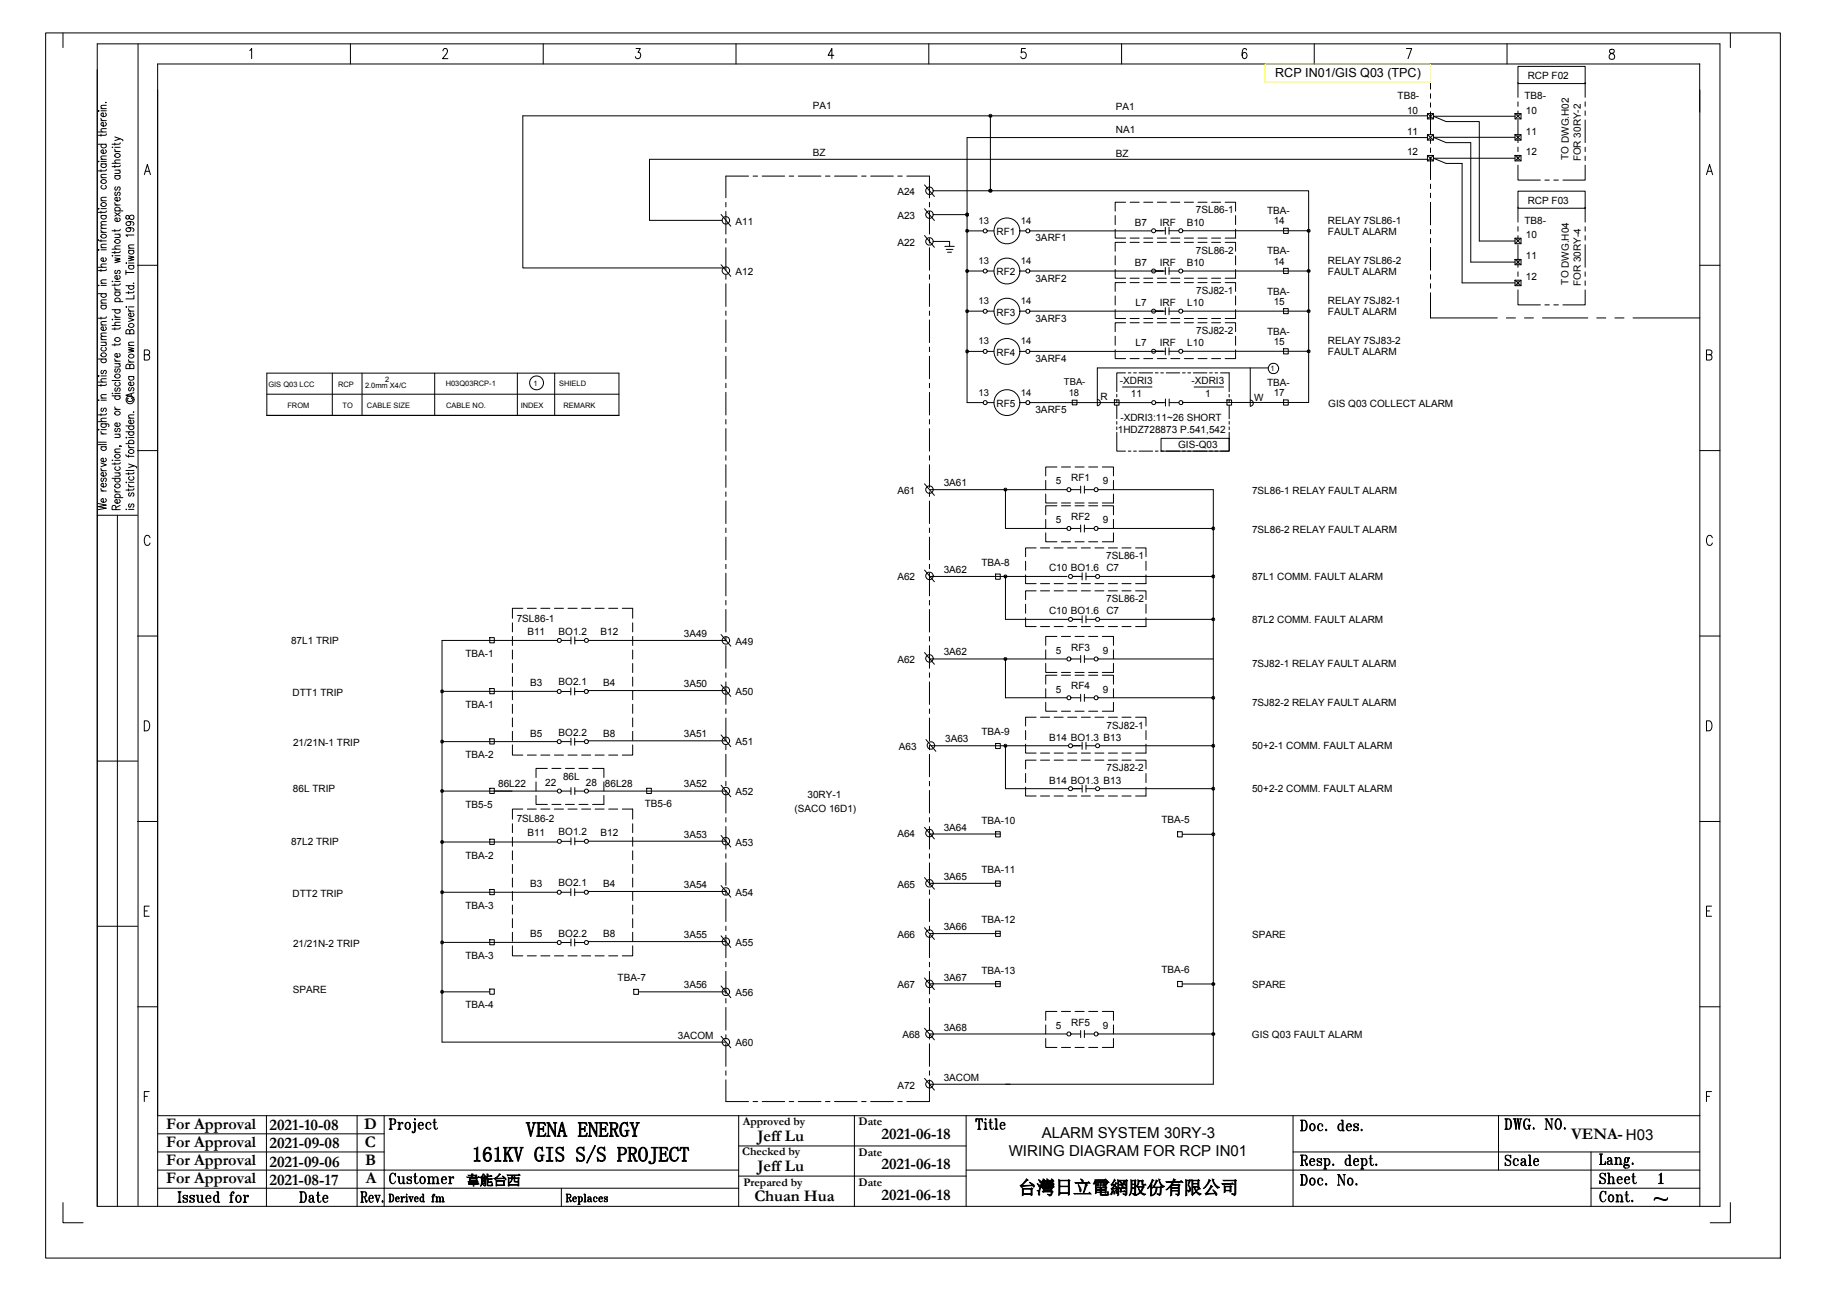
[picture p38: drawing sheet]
<svg xmlns="http://www.w3.org/2000/svg" width="297mm" height="210mm" viewBox="0 0 297 210" stroke-linecap="round" stroke-linejoin="round" font-family="sans-serif">
<defs><g id="words">
<g font-size="3.4">
<text x="85.5" y="184.9">VENA ENERGY</text>
<text x="76.7" y="188.9">161KV GIS S/S PROJECT</text>
</g>
<text font-size="3" x="165.6" y="194.2">台灣日立電網股份有限公司</text>
<g font-size="2.6">
<text x="27" y="183.7">For Approval</text>
<text x="43.8" y="183.9">2021-10-08</text>
<text x="59.3" y="183.6">D</text>
<text x="123.2" y="185.6">Jeff Lu</text>
<text x="143.4" y="185.3">2021-06-18</text>
<text x="255.5" y="185.2">VENA- H03</text>
<text x="27" y="189.6">For Approval</text>
<text x="27" y="186.6">For Approval</text>
<text x="43.8" y="189.7">2021-09-06</text>
<text x="43.8" y="186.8">2021-09-08</text>
<text x="59.4" y="186.6">C</text>
<text x="59.4" y="189.5">B</text>
<text x="123.2" y="190.5">Jeff Lu</text>
<text x="143.4" y="190.2">2021-06-18</text>
<text x="27" y="192.5">For Approval</text>
<text x="43.8" y="192.7">2021-08-17</text>
<text x="59.5" y="192.5">A</text>
<text x="122.7" y="195.4">Chuan Hua</text>
<text x="143.4" y="195.1">2021-06-18</text>
</g>
<g font-size="2.5">
<text x="169.4" y="185.1">ALARM SYSTEM 30RY-3</text>
<text x="164.1" y="188">WIRING DIAGRAM FOR RCP IN01</text>
</g>
<text font-size="2.2" x="75.9" y="192.6">韋能台西</text>
<text font-size="2" x="207.4" y="12.6">RCP IN01/GIS Q03 (TPC)</text>
<g font-size="1.9">
<text x="120.8" y="183">Approved by</text>
<text x="139.7" y="183.1">Date</text>
<text x="120.7" y="187.9">Checked by</text>
<text x="139.7" y="188">Date</text>
<text x="120.9" y="192.9">Prepared by</text>
<text x="139.7" y="192.9">Date</text>
</g>
<g font-size="1.6">
<text x="132.2" y="17.8">PA1</text>
<text x="181.5" y="17.9">PA1</text>
<text x="227.3" y="16.2">TB8-</text>
<text x="248" y="16.2">TB8-</text>
<text x="248.5" y="12.9">RCP F02</text>
<text x="181.5" y="21.6">NA1</text>
<text x="228.9" y="21.9">11</text>
<text x="228.9" y="18.5">10</text>
<text x="248.2" y="18.5">10</text>
<text x="248.2" y="21.9">11</text>
<text x="132.2" y="25.4">BZ</text>
<text x="181.5" y="25.5">BZ</text>
<text x="228.9" y="25.3">12</text>
<text x="248.2" y="25.3">12</text>
<text x="255.1" y="26" transform="rotate(-90 255.1 26)">TO DWG.H02</text>
<text x="257.1" y="26.3" transform="rotate(-90 257.1 26.3)">FOR 30RY-2</text>
<text x="146" y="35.6">A23</text>
<text x="146" y="31.7">A24</text>
<text x="194.5" y="34.7">7SL86-1</text>
<text x="206.1" y="34.8">TBA-</text>
<text x="248.5" y="33.2">RCP F03</text>
<text x="119.6" y="36.6">A11</text>
<text x="146" y="40">A22</text>
<text x="162.1" y="38.3">RF1</text>
<text x="168.4" y="39.2">3ARF1</text>
<text x="184.6" y="36.7">B7</text>
<text x="188.7" y="36.7">IRF</text>
<text x="193" y="36.7">B10</text>
<text x="194.5" y="41.2">7SL86-2</text>
<text x="206.1" y="41.4">TBA-</text>
<text x="207.2" y="36.5">14</text>
<text x="216" y="38.2">FAULT ALARM</text>
<text x="216" y="36.4">RELAY 7SL86-1</text>
<text x="248" y="36.5">TB8-</text>
<text x="248.2" y="38.8">10</text>
<text x="119.6" y="44.7">A12</text>
<text x="162.1" y="44.8">RF2</text>
<text x="168.4" y="45.8">3ARF2</text>
<text x="184.6" y="43.2">B7</text>
<text x="188.7" y="43.2">IRF</text>
<text x="193" y="43.2">B10</text>
<text x="194.6" y="47.8">7SJ82-1</text>
<text x="206.1" y="47.9">TBA-</text>
<text x="207.2" y="43.1">14</text>
<text x="216" y="44.7">FAULT ALARM</text>
<text x="216" y="43">RELAY 7SL86-2</text>
<text x="248.2" y="45.6">12</text>
<text x="248.2" y="42.2">11</text>
<text x="255.1" y="46.3" transform="rotate(-90 255.1 46.3)">TO DWG.H04</text>
<text x="257.1" y="46.5" transform="rotate(-90 257.1 46.5)">FOR 30RY-4</text>
<text x="162.1" y="51.3">RF3</text>
<text x="168.4" y="52.3">3ARF3</text>
<text x="184.7" y="49.8">L7</text>
<text x="188.7" y="49.8">IRF</text>
<text x="193.1" y="49.8">L10</text>
<text x="207.2" y="49.6">15</text>
<text x="216" y="51.3">FAULT ALARM</text>
<text x="216" y="49.5">RELAY 7SJ82-1</text>
<text x="162.1" y="57.9">RF4</text>
<text x="168.4" y="58.9">3ARF4</text>
<text x="184.7" y="56.3">L7</text>
<text x="188.7" y="56.3">IRF</text>
<text x="193.1" y="56.3">L10</text>
<text x="194.6" y="54.3">7SJ82-2</text>
<text x="206.1" y="54.5">TBA-</text>
<text x="207.2" y="56.1">15</text>
<text x="216" y="57.8">FAULT ALARM</text>
<text x="216" y="56">RELAY 7SJ83-2</text>
<text x="179" y="65.1">R</text>
<text x="182.1" y="62.5">-XDRI3</text>
<text x="183.9" y="64.6">11</text>
<text x="193.8" y="62.5">-XDRI3</text>
<text x="196" y="64.6">1</text>
<text x="204" y="65.2">W</text>
<text x="206.1" y="62.8">TBA-</text>
<text x="207.2" y="64.5">17</text>
<text x="162.1" y="66.2">RF5</text>
<text x="168.4" y="67.2">3ARF5</text>
<text x="181.8" y="70.4">1HDZ728873 P.541,542</text>
<text x="182.2" y="68.4">-XDRI3:11~26 SHORT</text>
<text x="216" y="66.1">GIS Q03 COLLECT ALARM</text>
<text x="191.6" y="72.9">GIS-Q03</text>
<text x="146" y="80.3">A61</text>
<text x="153.5" y="79.1">3A61</text>
<text x="171.7" y="78.8">5</text>
<text x="174.2" y="78.3">RF1</text>
<text x="179.4" y="78.8">9</text>
<text x="203.6" y="80.4">7SL86-1 RELAY FAULT ALARM</text>
<text x="171.7" y="85.1">5</text>
<text x="174.2" y="84.6">RF2</text>
<text x="179.4" y="85.1">9</text>
<text x="203.6" y="86.7">7SL86-2 RELAY FAULT ALARM</text>
<text x="146" y="94.4">A62</text>
<text x="153.5" y="93.2">3A62</text>
<text x="159.6" y="92.1">TBA-8</text>
<text x="170.6" y="92.9">C10 BO1.6</text>
<text x="179.9" y="90.9">7SL86-1</text>
<text x="180" y="92.9">C7</text>
<text x="203.7" y="94.3">87L1 COMM. FAULT ALARM</text>
<text x="84.1" y="101.1">7SL86-1</text>
<text x="170.6" y="99.9">C10 BO1.6</text>
<text x="179.9" y="97.9">7SL86-2</text>
<text x="180" y="99.9">C7</text>
<text x="203.7" y="101.3">87L2 COMM. FAULT ALARM</text>
<text x="47.3" y="104.8">87L1 TRIP</text>
<text x="75.7" y="106.9">TBA-1</text>
<text x="85.8" y="103.4">B11</text>
<text x="90.9" y="103.2">BO1.2</text>
<text x="97.7" y="103.4">B12</text>
<text x="111.2" y="103.6">3A49</text>
<text x="119.6" y="104.9">A49</text>
<text x="146" y="107.8">A62</text>
<text x="153.5" y="106.6">3A62</text>
<text x="171.7" y="106.4">5</text>
<text x="174.2" y="105.8">RF3</text>
<text x="179.4" y="106.4">9</text>
<text x="47.6" y="113.2">DTT1 TRIP</text>
<text x="86.2" y="111.6">B3</text>
<text x="90.9" y="111.5">BO2.1</text>
<text x="98.1" y="111.6">B4</text>
<text x="111.2" y="111.8">3A50</text>
<text x="119.6" y="113">A50</text>
<text x="171.7" y="112.7">5</text>
<text x="174.2" y="112.2">RF4</text>
<text x="179.4" y="112.7">9</text>
<text x="203.6" y="108.5">7SJ82-1 RELAY FAULT ALARM</text>
<text x="75.7" y="115.1">TBA-1</text>
<text x="86.2" y="119.8">B5</text>
<text x="90.9" y="119.7">BO2.2</text>
<text x="98.1" y="119.8">B8</text>
<text x="111.2" y="119.9">3A51</text>
<text x="159.6" y="119.6">TBA-9</text>
<text x="180" y="118.6">7SJ82-1</text>
<text x="203.6" y="114.8">7SJ82-2 RELAY FAULT ALARM</text>
<text x="47.7" y="121.4">21/21N-1 TRIP</text>
<text x="75.7" y="123.3">TBA-2</text>
<text x="119.6" y="121.2">A51</text>
<text x="146.2" y="122">A63</text>
<text x="153.7" y="120.7">3A63</text>
<text x="170.6" y="120.6">B14 BO1.3 B13</text>
<text x="180" y="125.4">7SJ82-2</text>
<text x="203.7" y="121.8">50+2-1 COMM. FAULT ALARM</text>
<text x="47.7" y="128.9">86L TRIP</text>
<text x="75.7" y="131.4">TB5-5</text>
<text x="81" y="128.1">86L22</text>
<text x="88.7" y="127.9">22</text>
<text x="91.6" y="126.8">86L</text>
<text x="95.3" y="127.9">28</text>
<text x="98.4" y="128.1">86L28</text>
<text x="104.9" y="131.3">TB5-6</text>
<text x="111.2" y="128.1">3A52</text>
<text x="119.6" y="129.4">A52</text>
<text x="131.3" y="129.8">30RY-1</text>
<text x="170.6" y="127.5">B14 BO1.3 B13</text>
<text x="203.7" y="128.8">50+2-2 COMM. FAULT ALARM</text>
<text x="47.3" y="137.5">87L2 TRIP</text>
<text x="84" y="133.8">7SL86-2</text>
<text x="85.8" y="136">B11</text>
<text x="90.9" y="135.9">BO1.2</text>
<text x="97.7" y="136">B12</text>
<text x="111.2" y="136.3">3A53</text>
<text x="119.6" y="137.6">A53</text>
<text x="129.2" y="132.1">(SACO 16D1)</text>
<text x="146" y="136.2">A64</text>
<text x="153.5" y="135.1">3A64</text>
<text x="159.6" y="134">TBA-10</text>
<text x="188.9" y="133.9">TBA-5</text>
<text x="75.7" y="139.7">TBA-2</text>
<text x="153.5" y="143.1">3A65</text>
<text x="159.6" y="142">TBA-11</text>
<text x="47.6" y="145.9">DTT2 TRIP</text>
<text x="75.7" y="147.8">TBA-3</text>
<text x="86.2" y="144.3">B3</text>
<text x="90.9" y="144.2">BO2.1</text>
<text x="98.1" y="144.3">B4</text>
<text x="111.2" y="144.4">3A54</text>
<text x="119.6" y="145.7">A54</text>
<text x="146" y="144.4">A65</text>
<text x="47.7" y="154.1">21/21N-2 TRIP</text>
<text x="75.7" y="156">TBA-3</text>
<text x="86.2" y="152.5">B5</text>
<text x="90.9" y="152.3">BO2.2</text>
<text x="98.1" y="152.5">B8</text>
<text x="111.2" y="152.6">3A55</text>
<text x="119.6" y="153.9">A55</text>
<text x="146" y="152.6">A66</text>
<text x="153.5" y="151.3">3A66</text>
<text x="159.6" y="150.2">TBA-12</text>
<text x="203.6" y="152.6">SPARE</text>
<text x="47.6" y="161.6">SPARE</text>
<text x="100.5" y="159.5">TBA-7</text>
<text x="111.2" y="160.8">3A56</text>
<text x="146" y="160.7">A67</text>
<text x="153.5" y="159.5">3A67</text>
<text x="159.6" y="158.4">TBA-13</text>
<text x="188.9" y="158.3">TBA-6</text>
<text x="203.6" y="160.8">SPARE</text>
<text x="75.7" y="164">TBA-4</text>
<text x="119.6" y="162.1">A56</text>
<text x="153.5" y="167.7">3A68</text>
<text x="171.7" y="167.4">5</text>
<text x="174.2" y="166.8">RF5</text>
<text x="179.4" y="167.4">9</text>
<text x="110.3" y="168.9">3ACOM</text>
<text x="119.6" y="170.2">A60</text>
<text x="146.8" y="168.9">A68</text>
<text x="203.6" y="168.8">GIS Q03 FAULT ALARM</text>
<text x="146" y="177.1">A72</text>
<text x="153.5" y="175.9">3ACOM</text>
</g>
<g font-size="1.5">
<text x="159.2" y="36.4">13</text>
<text x="166" y="36.4">14</text>
<text x="159.2" y="43">13</text>
<text x="166" y="43">14</text>
<text x="159.2" y="49.5">13</text>
<text x="166" y="49.5">14</text>
<text x="159.2" y="56">13</text>
<text x="166" y="56">14</text>
<text x="159.2" y="64.4">13</text>
<text x="166" y="64.4">14</text>
<text x="173" y="62.7">TBA-</text>
<text x="173.8" y="64.4">18</text>
</g>
<g font-size="1.2">
<text x="43.7" y="63">GIS Q03 LCC</text>
<text x="55" y="63">RCP</text>
<text x="59.4" y="63.1">2.0mm X4/C</text>
<text x="62.6" y="62.1">2</text>
<text x="72.5" y="62.8">H03Q03RCP-1</text>
<text x="86.8" y="62.8">1</text>
<text x="90.9" y="62.8">SHIELD</text>
<text x="206.7" y="60.4">1</text>
<text x="46.7" y="66.4">FROM</text>
<text x="55.7" y="66.4">TO</text>
<text x="59.7" y="66.4">CABLE SIZE</text>
<text x="72.6" y="66.4">CABLE NO.</text>
<text x="84.7" y="66.4">INDEX</text>
<text x="91.7" y="66.4">REMARK</text>
</g>
</g></defs>
<g fill="none" stroke="#000" stroke-width=".16">
<path d="M7.4 5.4h282.2v199.2h-282.2zM10.2 5.4v2.3M15.8 7.1h264v189.1h-264zM16 18h.1zM16.4 19.6h.9M16.4 17.7h.9M16.4 18h.9M16.4 19.2l.1 .3 .3 .1M17.1 19.9l.1 .1a.28 .28 0 0 1-.1 .5 .38 .38 0 0 1-.5 0 .38 .38 0 0 1 0-.5l.2-.1v.6M17.1 18.4a.38 .38 0 0 1 .1 .5 .38 .38 0 0 1-.6 0l-.2-.3 .4-.2v.6M17.2 16.6v.1M17.3 17.1l-.8 .1-.1 .2 .3 .3"/>
<path d="M22.5 7.2v188.9M40.6 8.2l.3-.3v1.6M57 7.1v3.3M72 8.3l.3-.4h.2l.3 .5-.8 1.1h.8M88.4 7.1v3.3M103.4 7.9h.7l-.3 .6a.48 .48 0 0 1 .4 .8 .48 .48 0 0 1-.9-.1M119.7 7.1v3.3M135.6 9h-.9l.6-1.1v1.6M151.1 7.1v3.3M161.1 18.8v12.2M166.8 7.9h-.6l-.1 .7a.51 .51 0 0 1 .7 .1 .51 .51 0 0 1 0 .6 .51 .51 0 0 1-.7 .1l-.1-.2M182.4 7.1v3.3"/>
<path d="M202.8 8.1l-.1-.1-.3-.1a1.06 1.06 0 0 0-.3 1.4l.1 .2a.46 .46 0 0 0 .6-.5 .46 .46 0 0 0-.6-.4l-.2 .4M213.8 7.1v3.3M228.7 7.9h.9l-.6 1.6M232.2 18.8h-147.2v24.8h32.8M232.2 18.5h.9v.8h-.9zM232.2 18.5l.9 .8M232.7 10.4v4.1M232.7 15.2v.8M232.7 16.7v.7M232.7 18.2v3.7M233.1 18.5l-.9 .8M245.1 7.1v3.3"/>
<path d="M246.4 18.5h1v.8h-1zM246.4 18.5l1 .8M246.4 18.9h-13.3l2.1 .9h5.4v19.4h5.8M246.9 13.4v2.4M246.9 16.6v.7M246.9 18v.8M246.9 19.5v3.7M246.9 10.8h10.9v2.8h-10.9zM247.4 18.5l-1 .8M257.8 13.4v2.4M257.8 16.6v.7M257.8 18v.8"/>
<path d="M257.8 19.5v3.7M261.9 8.1a.35 .35 0 0 0 .1 .5 .52 .52 0 0 1 .6 .5 .52 .52 0 0 1-.5 .5 .53 .53 0 0 1-.3-.6 .53 .53 0 0 1 .6-.4 .35 .35 0 0 0 .1-.5zM276.5 10.4v185.8M276.5 10.4h-250.9v185.8M281.4 5.4v2.3M16 38.9l.1 .2 .1 .1h1.1M16 23.5h1.3M16 21.5h1.3M16 33.9h.1zM16 26.3h.1zM16.4 37.8h.9M16.4 37.1h.9"/>
<path d="M16.4 32.7h.9M16.4 28.9h.9M16.4 25.9h.9M16.4 21.8v.4M16.4 27.6v.4M16.4 34.3v.4M16.4 39v.3M16.4 35h.9M16.4 33.9h.9M16.4 26.7h.9M16.4 26.3h.9M16.4 37.4a.36 .36 0 0 0 .4 .4"/>
<path d="M16.5 38.2a.39 .39 0 0 1 .6-.1 .39 .39 0 0 1 0 .6h-.3a.32 .32 0 0 1-.3-.1 .32 .32 0 0 1 0-.4zM16.5 33.1a.39 .39 0 0 1 .6-.1 .39 .39 0 0 1 0 .5h-.5l-.2-.1zM16.5 29.4a.39 .39 0 0 1 .6-.2 .39 .39 0 0 1 0 .6l-.3 .1a.33 .33 0 0 1-.3-.2 .33 .33 0 0 1 0-.3zM16.6 35l-.1 .2a.39 .39 0 0 0 .4 .5 .39 .39 0 0 0 .3-.5l-.1-.2M16.6 30.2l-.1 .1a.39 .39 0 0 0 .4 .5 .39 .39 0 0 0 .3-.5l-.1-.1M16.6 26.7a.38 .38 0 0 0 0 .5 .38 .38 0 0 0 .5 0 .31 .31 0 0 0 .2-.3 .31 .31 0 0 0-.2-.2M16.6 23.5l-.1 .1a.39 .39 0 0 0 .4 .5 .39 .39 0 0 0 .3-.5l-.1-.1M17.1 24.4l.1 .1a.28 .28 0 0 1-.1 .4 .38 .38 0 0 1-.5 0 .38 .38 0 0 1 0-.5h.2v.6M17.3 34.3l-.1 .2h-.1h-1.1M17.3 27.6l-.1 .2h-.1h-1.1M17.3 21.8l-.1 .2h-.1h-1.1M17.3 39.7l-.8 .1-.1 .2 .3 .3"/>
<path d="M17.3 36.6h-.8l-.1 .3 .3 .2M17.3 36l-.8 .1-.1 .2 .3 .3M17.3 32.1l-.8 .1-.1 .2 .3 .3M17.3 28.4h-.8l-.1 .3 .3 .2M17.3 25.4h-.8l-.1 .3 .3 .2M17.3 20.9l-.8 .1-.1 .2 .3 .3M18.2 26.6h1.3M18.2 24h.2zM18.7 34.6l.8 .6M18.7 33.4h.8M18.7 24.7h.8M18.7 32.9v.3l.3 .2"/>
<path d="M18.7 24.3v.2l.3 .2M18.7 22.3l.8 .3-.8 .3M18.7 23.3v.3M18.7 26.9v.4M18.7 37.3v.4M18.7 38.1h.8M18.7 34.3h1.3M18.7 28.6h.8M18.7 27.7h.8M18.7 24h.8M18.7 39.1a.42 .42 0 0 1 .6-.2 .42 .42 0 0 1 .2 .5 .42 .42 0 0 1-.5 .2 .42 .42 0 0 1-.3-.5zM18.7 25.1a.42 .42 0 0 1 .6-.1 .42 .42 0 0 1 .2 .5 .42 .42 0 0 1-.6 .1 .42 .42 0 0 1-.2-.5z"/>
<path d="M18.9 34.3l-.2-.1a.39 .39 0 0 1 .4-.5 .39 .39 0 0 1 .4 .5l-.1 .1M18.9 31.2l-.2 .2v.3l.2 .1 .3-.5 .2-.1a.29 .29 0 0 1 .2 .3 .29 .29 0 0 1-.2 .3M18.9 30.4l-.2 .2v.3h.2h.1l.2-.5h.2a.28 .28 0 0 1 .2 .3 .28 .28 0 0 1-.2 .2M18.9 28.6l-.2 .1a.39 .39 0 0 0 .4 .5 .39 .39 0 0 0 .4-.5l-.1-.1M19.3 38.1l.2 .2v.3h-.8M19.3 27.7l.2 .2v.3h-.8M19.4 35.5h.1a.4 .4 0 0 1-.4 .5 .4 .4 0 0 1-.4-.5h.3v.5M19.4 32.1a.38 .38 0 0 1 0 .6 .38 .38 0 0 1-.5 0l-.2-.4 .3-.2v.6M19.5 22.6l.5 .2v.1M19.5 34.6l-.8 .6M19.5 37.3v.2h-.2h-1.1M19.5 26.9v.2h-.2h-1.1"/>
<path d="M19.5 23.2v.2l-.2 .1h-1.1M19.5 40h-.8v.3l.2 .2M19.5 26l-.8 .1v.2l.2 .3M20.5 35.1v.4a.26 .26 0 0 0 .2 .2 .26 .26 0 0 0 .3-.2 .41 .41 0 0 1 .5-.5 .41 .41 0 0 1 .2 .6l-.2 .1a.59 .59 0 0 1-.6-.6zM20.9 37l.3 .2a.35 .35 0 0 1-.1 .4 .35 .35 0 0 1-.5-.1 .35 .35 0 0 1 .1-.4l.2-.1a.6 .6 0 0 1 .9 .4l-.2 .2M20.9 36l.3 .2a.35 .35 0 0 1-.1 .4 .35 .35 0 0 1-.5 0 .35 .35 0 0 1 .1-.5l.2-.1a.6 .6 0 0 1 .9 .5l-.2 .1M21.8 39.8l-.8 .1-.1 .2 .3 .3M21.8 38.2h-1.3l.2 .3M23.5 28.4l.5-1.6 .5 1.6M23.6 27.9h.7M117.3 34.9l1.6 1.9M118.1 32.9v.8"/>
<path d="M118.1 34.4v3.7M118.1 38.8v.8M121.8 28.6h-3.7v3.6M122.5 28.6h.7M124 28.6h3.6M128.4 28.6h.7M129.8 28.6h3.7M134.3 28.6h.7M135.7 28.6h3.7M140.1 28.6h.8M141.6 28.6h3.7M146 28.6h.8"/>
<path d="M147.5 28.6h3.7v3.6M150.4 34l1.6 1.9M150.4 30.1l1.6 1.9M150.4 38.3l1.6 1.9M151.2 32.9v.8M151.2 34.4v3.7M151.2 38.8v.8M151.8 34.9h5.5M151.8 31h9.3M151.8 39.3h2.7v.8M157.3 37.6h2.6M160.6 37.6h1.1"/>
<path d="M161.1 31h51.8v34.5h-20.5M165.9 37.6h1M167.5 37.6h19.8M181.4 37.3v1.4h1.7M181.4 35.1v1.4M183.1 32.9h-1.7v1.4M183.1 39.4h-1.7v1.5M183.8 32.9h1.5M183.8 39.4h1.5M183.8 38.7h1.5M186 32.9h1.5M186 39.4h1.5"/>
<path d="M186 38.7h1.5M188 37.5h1.5M188.2 32.9h1.5M188.2 39.4h1.5M188.2 38.7h1.5M189.5 37v1.1M190.1 37.5h1.6M190.1 37v1.1M190.4 32.9h1.5M190.4 39.4h1.5M190.4 38.7h1.5M192.4 37.5h20.5"/>
<path d="M192.6 32.9h1.5M192.6 39.4h1.5M192.6 38.7h1.5M194.9 32.9h1.4M194.9 39.4h1.4M194.9 38.7h1.4M197.1 32.9h1.4M197.1 39.4h1.4M197.1 38.7h1.4M199.3 32.9h1.7v1.4M199.3 39.4h1.7v1.5M201 35.1v1.4"/>
<path d="M201 37.3v1.4h-1.7M208.8 37.1h.7v.9h-.7zM232.2 25.3h.9v.9h-.9zM232.2 21.9h.9v.9h-.9zM232.2 25.9h-126.6v9.9h11.9M232.2 22.4h-74.9v43.1h2.6M232.2 21.9l.9 .9M232.2 25.3l.9 .9M232.7 22.6v.7M232.7 24.1v.7M232.7 25.5v3.7M232.7 29.9v.8"/>
<path d="M232.7 31.4v.8M232.7 32.9v3.7M232.7 37.3v.7M232.7 38.8v.7M233.1 21.9l-.9 .9M233.1 25.3l-.9 .9M246.4 25.3h1v.9h-1zM246.4 21.9h1v.9h-1zM246.4 38.8h1v.8h-1zM246.4 21.9l1 .9M246.4 25.3l1 .9M246.4 38.8l1 .8"/>
<path d="M246.4 22.3h-13.3l2.1 .9h4v19.4h7.2M246.4 25.7h-13.3l2.1 .9h2.6v19.4h8.6M246.9 26.9v2.4h3.6M246.9 23.9v.8M246.9 25.4v.7M246.9 33.7v2.4M246.9 36.9v.7M246.9 38.3v.8M246.9 39.8v3.7M246.9 31.1h10.9v2.8h-10.9zM247.4 21.9l-1 .9M247.4 25.3l-1 .9"/>
<path d="M247.4 38.8l-1 .8M251.3 29.3h.7M252.7 29.3h.8M257.8 23.9v.8M257.8 25.4v.7M257.8 33.7v2.4M257.8 36.9v.7M257.8 38.3v.8M257.8 39.8v3.7M257.8 26.9v2.4h-3.6M277.6 28.4l.5-1.6 .5 1.6M277.8 27.9h.6"/>
<path d="M16 58.4h1.3M16 47.8h1.3M16 43.5h1.3M16 46.4h.1zM16 40.6h.1zM16.4 55.3h.9M16.4 52.9h.9M16.4 49.3h.9M16.4 46.1h.9M16.4 40.3h.9M16.4 43.8v.4M16.4 51.6v.3"/>
<path d="M16.4 55.7h.9M16.4 49.7h.9M16.4 46.4h.9M16.4 40.6h.9M16.5 57.6a.39 .39 0 0 1 .6-.2 .39 .39 0 0 1 0 .6h-.5l-.2-.2zM16.6 58.4a.38 .38 0 0 0 0 .6 .38 .38 0 0 0 .5 0l.1-.1a.28 .28 0 0 0-.1-.5M16.6 56.5l-.1 .1a.39 .39 0 0 0 .4 .5 .39 .39 0 0 0 .3-.5l-.1-.1M16.6 49.7a.38 .38 0 0 0 0 .5 .38 .38 0 0 0 .5 0 .31 .31 0 0 0 .2-.3 .31 .31 0 0 0-.2-.2M16.6 47.8l-.1 .1a.39 .39 0 0 0 .4 .5 .39 .39 0 0 0 .3-.5l-.1-.1M17.1 55.7l.2 .2-.1 .3h-.8M17.1 53.2l.1 .1a.28 .28 0 0 1-.1 .4 .38 .38 0 0 1-.5 0 .38 .38 0 0 1 0-.5h.2v.6M17.1 41.9l.1 .1a.28 .28 0 0 1-.1 .5 .38 .38 0 0 1-.5 0 .38 .38 0 0 1 0-.5l.2-.1v.6"/>
<path d="M17.3 51.5l-.1 .2-.1 .1h-1.1M17.3 43.8l-.1 .2h-.1h-1.1M17.3 54.7l-.8 .1-.1 .2 .3 .3M17.3 54.2h-.8l-.1 .3 .3 .2M17.3 52.3l-.8 .1-.1 .2 .3 .3M17.3 48.8h-.8l-.1 .3 .3 .2M17.3 45.5l-.8 .1-.1 .2 .3 .3M17.3 42.9l-.8 .1-.1 .2 .3 .3M18.2 53h1.3M18.2 40.5h1.3M18.2 50.4h1.3M18.2 52h.2z"/>
<path d="M18.2 45.8h.2zM18.3 41.5v.1zM18.7 58.7h.8M18.7 51.6h.8M18.7 47.2h.8M18.7 58.4v.2l.3 .1M18.7 51.2v.3l.3 .1M18.7 46.8v.2l.3 .2M18.7 41.9l.8 .2-.8 .2 .8 .2-.8 .2M18.7 40.9v.3M18.7 46.2v.3M18.7 53.3v.4"/>
<path d="M18.7 55.9v.4M18.7 59.2h.8M18.7 52h.8M18.7 49.1h1.3M18.7 47.5h.8M18.7 45.8h.8M18.7 41.6h.8M18.7 55.1a.42 .42 0 0 1 .6-.2 .42 .42 0 0 1 .2 .5 .42 .42 0 0 1-.6 .2 .42 .42 0 0 1-.2-.5zM18.9 50.4l-.2 .1a.39 .39 0 0 0 .4 .5 .39 .39 0 0 0 .4-.5l-.1-.1M18.9 49.1l-.2-.1a.39 .39 0 0 1 .4-.5 .39 .39 0 0 1 .4 .5l-.1 .1M18.9 47.5l-.2 .1a.39 .39 0 0 0 .4 .5 .39 .39 0 0 0 .4-.5l-.1-.1M18.9 44l-.2 .2v.3h.2h.1l.2-.5h.2a.28 .28 0 0 1 .2 .2 .28 .28 0 0 1-.2 .3"/>
<path d="M19.3 59.2l.2 .2v.3h-.8M19.4 57.5a.28 .28 0 0 1 .2 .3 .28 .28 0 0 1-.2 .3h-.4l-.3-.1v-.3l.1-.1 .2-.1v.6M19.4 44.8a.38 .38 0 0 1 0 .6 .38 .38 0 0 1-.5 0l-.2-.4 .3-.2v.6M19.5 55.9v.2h-.2h-1.1M19.5 53.3v.2h-.2h-1.1M19.5 46.1v.2l-.2 .1h-1.1M19.5 40.8v.2l-.2 .1h-1.1M19.5 52.4l-.8 .1v.2l.2 .3M20.5 46.5h1.3M20.5 44.3h1.3M20.5 44v.7M20.5 49.9h.1z"/>
<path d="M20.5 42.8h.1zM20.9 58.9h.9M20.9 56.2h.9M20.9 50.6h.9M20.9 40.4h.9M20.9 58.5l.1 .2 .3 .2M20.9 50.2l.1 .3 .3 .1M20.9 56.5l.9 .2-.9 .2 .9 .2-.9 .2M20.9 51.7l.9 .3-.9 .3M20.9 41.6l.9 .2-.9 .2 .9 .2-.9 .2M20.9 47.4v.4M20.9 49.9h.9"/>
<path d="M20.9 43.2h.9M20.9 42.8h.9M20.9 40.7h.9M21 57.7a.39 .39 0 0 1 .6-.1 .39 .39 0 0 1 0 .6h-.5l-.2-.2zM21 52.8a.39 .39 0 0 1 .6-.2 .39 .39 0 0 1 0 .6h-.5l-.2-.2zM21.1 59.5l.2-.3 .4 .1 .1 .2v.5h-1.3v-.6l.2-.2 .3 .2 .1 .6M21.1 53.9l.2-.3 .4 .1 .1 .2v.4h-1.3v-.6l.2-.1 .3 .1 .1 .6M21.1 46.5l-.1 .1a.39 .39 0 0 0 .3 .5 .39 .39 0 0 0 .4-.5l-.1-.1M21.1 43.2a.38 .38 0 0 0-.1 .5 .38 .38 0 0 0 .6 0l.1-.1a.28 .28 0 0 0-.1-.4M21.1 40.7a.38 .38 0 0 0-.1 .6 .38 .38 0 0 0 .6 0 .31 .31 0 0 0 .2-.3 .31 .31 0 0 0-.2-.3M21.6 50.9a.29 .29 0 0 1 .2 .3 .29 .29 0 0 1-.2 .3 .38 .38 0 0 1-.5 0 .38 .38 0 0 1-.1-.5l.3-.1v.6M21.7 46l.1 .1h-.1"/>
<path d="M21.8 48v.6h-1.3M21.8 47.4l-.1 .2h-.2h-1M21.8 55.7h-.8l-.1 .2 .3 .3M22.4 43.2h3.2M23.5 57.7l.7-.1 .1-.2v-.3l-.3-.2h-.5v1.7h.5a.46 .46 0 0 0 .4-.5 .46 .46 0 0 0-.4-.4M117.3 43.1l1.6 1.9M118.1 40.3v3.7M118.1 44.7v.7M118.1 46.2v3.7M118.1 50.6v.7M118.1 52v3.7M118.1 56.5v.7"/>
<path d="M118.1 57.9v3.7M151.2 40.3v3.7M151.2 44.7v.7M151.2 46.2v3.7M151.2 50.6v.7M151.2 52v3.7M151.2 56.5v.7M151.2 57.9v3.7M153.7 40.1h1.5M153.9 40.6h1.1M154.1 41h.7M157.3 50.6h2.6"/>
<path d="M157.3 44.1h2.6M157.3 57.2h2.6M160.6 50.6h1.1M160.6 44.1h1.1M160.6 57.2h1.1M165.9 50.6h1M165.9 44.1h1M165.9 57.2h1M167.5 50.6h22M167.5 44.1h22M167.5 57.2h21.7M181.4 43.8v1.5h1.7"/>
<path d="M181.4 50.4v1.4h1.7M181.4 56.9v1.4h1.7M181.4 41.6v1.5M181.4 48.1v1.5M181.4 54.7v1.5M183.1 46h-1.7v1.4M183.1 52.5h-1.7v1.5M183.8 46h1.5M183.8 52.5h1.5M183.8 45.3h1.5M183.8 51.8h1.5M183.8 58.3h1.5"/>
<path d="M186 46h1.5M186 52.5h1.5M186 45.3h1.5M186 51.8h1.5M186 58.3h1.5M188 57.1h1.5M188.2 46h1.5M188.2 52.5h1.5M188.2 45.3h1.5M188.2 51.8h1.5M188.2 58.3h1.5M189.5 43.5v1.1"/>
<path d="M189.5 50v1.2M189.5 56.6v1.1M190.1 50.6h1.6M190.1 44.1h1.6M190.1 57.1h1.6M190.1 43.5v1.1M190.1 50v1.2M190.1 56.6v1.1M190.4 46h1.5M190.4 52.5h1.5M190.4 45.3h1.5M190.4 51.8h1.5"/>
<path d="M190.4 58.3h1.5M192.4 50.6h20.5M192.4 44.1h20.5M192.4 57.1h20.5M192.6 46h1.5M192.6 52.5h1.5M192.6 45.3h1.5M192.6 51.8h1.5M192.6 58.3h1.5M194.9 46h1.4M194.9 52.5h1.4M194.9 45.3h1.4"/>
<path d="M194.9 51.8h1.4M194.9 58.3h1.4M197.1 46h1.4M197.1 52.5h1.4M197.1 45.3h1.4M197.1 51.8h1.4M197.1 58.3h1.4M199.3 46h1.7v1.4M199.3 52.5h1.7v1.5M201 41.6v1.5M201 43.8v1.5h-1.7M201 48.1v1.5"/>
<path d="M201 50.4v1.4h-1.7M201 54.7v1.5M201 56.9v1.4h-1.7M203.4 59.9v6.2a.5 .5 0 0 0 .5-.5 .5 .5 0 0 0-.5-.5M206.3 59.9h-27.8v6.1a.5 .5 0 0 0 .5-.5 .5 .5 0 0 0-.5-.5M208.8 56.7h.7v.9h-.7zM208.8 50.2h.7v.8h-.7zM208.8 43.7h.7v.8h-.7zM232.7 40.2v3.7M232.7 44.7v.7M232.7 46.1v.8M232.7 47.6v4.1h10.8"/>
<path d="M245 51.7h1.5M246.4 45.6h1v.9h-1zM246.4 42.2h1v.9h-1zM246.4 42.2l1 .9M246.4 45.6l1 .9M246.9 47.2v2.4h3.6M246.9 44.2v.8M246.9 45.7v.7M247.4 42.2l-1 .9M247.4 45.6l-1 .9M248 51.7h1.4M250.9 51.7h7.4"/>
<path d="M251.3 49.6h.7M252.7 49.6h.8M257.8 44.2v.8M257.8 45.7v.7M257.8 47.2v2.4h-3.6M259.7 51.7h1.5M262.7 51.7h1.4M265.6 51.7h10.9M276.5 43.2h3.3M277.6 57.7h.5a.39 .39 0 0 0 .4-.4 .39 .39 0 0 0-.4-.4h-.5v1.7h.5a.45 .45 0 0 0 .4-.5 .45 .45 0 0 0-.4-.4M16 72.3h1.3M16 71.9h1.3"/>
<path d="M16 68.6h1.3M16 62.1h1.3M16.1 69.8v.1zM16.1 65v.1zM16.1 61.1v.1zM16.4 79.9h.9M16.4 76.6h.9M16.4 70.6h.9M16.4 64.8h.9M16.4 75.3l.9 .3-.9 .3M16.4 68.9l1.2 .1 .1 .1v.3M16.4 72.7h.9"/>
<path d="M16.4 69.9h.9M16.4 62.5v.3M16.4 67.3v.3M16.4 65.1h.9M16.4 61.2h.9M16.4 79.5a.36 .36 0 0 0 .4 .4M16.4 76.2l.1 .2 .3 .2M16.4 70.2a.36 .36 0 0 0 .4 .4M16.6 77.8a.29 .29 0 0 0-.2 .2 .29 .29 0 0 0 .2 .3l.3-.5h.2a.31 .31 0 0 1 .2 .2 .31 .31 0 0 1-.2 .3M16.6 72.7a.38 .38 0 0 0 0 .5 .38 .38 0 0 0 .5 0 .31 .31 0 0 0 .2-.3 .31 .31 0 0 0-.2-.2M16.6 68.9a.28 .28 0 0 0-.2 .3 .28 .28 0 0 0 .2 .3h.5a.29 .29 0 0 0 .2-.3 .29 .29 0 0 0-.2-.3M16.6 66.4a.3 .3 0 0 0-.2 .3 .3 .3 0 0 0 .2 .2l.3-.5h.2a.31 .31 0 0 1 .2 .3 .31 .31 0 0 1-.2 .2"/>
<path d="M16.6 60.2a.3 .3 0 0 0-.2 .3 .3 .3 0 0 0 .2 .3l.3-.5 .2-.1a.31 .31 0 0 1 .2 .3 .31 .31 0 0 1-.2 .3M17.1 78.6a.41 .41 0 0 1-.2 .7 .41 .41 0 0 1-.5-.5l.4-.2v.6M17.1 76.9l.1 .1a.28 .28 0 0 1-.1 .4 .38 .38 0 0 1-.5 0 .38 .38 0 0 1 0-.5h.2v.6M17.1 74.5l.1 .1a.28 .28 0 0 1-.1 .5 .38 .38 0 0 1-.5 0 .38 .38 0 0 1 0-.5l.2-.1v.6M17.3 67.2l-.1 .2-.1 .1h-1.1M17.3 62.5l-.1 .1-.1 .1h-1.1M17.3 68l-.8 .1-.1 .2 .3 .3M17.3 64.2h-.8l-.1 .3 .3 .3M17.3 61.6l-.8 .1-.1 .2 .3 .2M18.2 61.9h1.3M18.2 77.8h1.3M18.2 64.4h1.3"/>
<path d="M18.2 64h.2zM18.3 74.8v.1zM18.7 73.6h.8M18.7 66.6h.8M18.7 79.6v.3l.3 .1M18.7 66.2v.2l.3 .2M18.7 76.9h.8M18.7 75.3v.3M18.7 74.9h.8M18.7 70.6h.8M18.7 64h.8M18.7 78.9a.42 .42 0 0 1 .6-.2 .42 .42 0 0 1 .2 .5 .42 .42 0 0 1-.6 .2 .42 .42 0 0 1-.2-.5z"/>
<path d="M18.7 74a.42 .42 0 0 1 .6-.1 .42 .42 0 0 1 .2 .5 .42 .42 0 0 1-.5 .1 .42 .42 0 0 1-.3-.5zM18.7 67a.42 .42 0 0 1 .6-.1 .42 .42 0 0 1 .2 .5 .42 .42 0 0 1-.6 .1 .42 .42 0 0 1-.2-.5zM18.7 61a.42 .42 0 0 1 .6-.2 .42 .42 0 0 1 .2 .5 .42 .42 0 0 1-.6 .2 .42 .42 0 0 1-.2-.5zM18.9 77.8l-.2 .1a.39 .39 0 0 0 .4 .5 .39 .39 0 0 0 .4-.5l-.1-.1M18.9 75.9l-.2 .1a.39 .39 0 0 0 .4 .5 .39 .39 0 0 0 .4-.5l-.1-.1M18.9 69.7l-.2 .2v.3h.2l.3-.5h.2a.3 .3 0 0 1 .2 .3 .3 .3 0 0 1-.2 .2M18.9 64.4l-.2 .1a.39 .39 0 0 0 .4 .5 .39 .39 0 0 0 .4-.5l-.1-.1M18.9 63.1l-.2 .2v.3h.2h.1l.2-.5h.2a.28 .28 0 0 1 .2 .3 .28 .28 0 0 1-.2 .2M18.9 62.2l-.2 .1a.39 .39 0 0 0 .4 .5 .39 .39 0 0 0 .4-.5l-.1-.1M18.9 60l-.2 .2v.3h.2h.1l.2-.5h.2a.28 .28 0 0 1 .2 .3 .28 .28 0 0 1-.2 .2M19.3 76.9l.2 .3v.2l-.8 .1M19.3 70.6l.2 .3v.2l-.8 .1"/>
<path d="M19.4 68.8l.1 .1a.38 .38 0 0 1-.4 .5 .38 .38 0 0 1-.3-.6h.2v.6M19.5 72.5v.1v-.1l.3 .1M19.5 75.2v.2l-.2 .1h-1.1M19.5 73l-.8 .1v.2l.2 .3M20.5 74v.2h.2h1.1M20.5 70.2h1.3M20.5 69.3h1.3M20.5 76.5h1.3M20.5 72.2h1.3M20.5 78.5h.1zM20.5 71.2h.1zM20.9 64.8a.27 .27 0 0 0-.2 .3 .27 .27 0 0 0 .3 .2h.2a.27 .27 0 0 0 .4-.2 .27 .27 0 0 0-.2-.3"/>
<path d="M20.9 79.2h.9M20.9 72.8h.9M20.9 68h.9M20.9 78.8a.36 .36 0 0 0 .4 .4M20.9 72.4l.1 .3 .3 .1M20.9 75.5l.9 .3-.9 .3M20.9 74v.4M20.9 76.9v.3M20.9 79.5v.4M20.9 78.5h.9M20.9 71.2h.9M20.9 61.2h.9"/>
<path d="M21 73.3a.39 .39 0 0 1 .6-.2 .39 .39 0 0 1 0 .6h-.5l-.2-.2zM21.1 77.5l-.1 .1a.39 .39 0 0 0 .3 .5 .39 .39 0 0 0 .4-.5l-.1-.1M21.1 72.2l-.1-.1a.39 .39 0 0 1 .3-.5 .39 .39 0 0 1 .4 .5l-.1 .1M21.1 70.2l-.1 .1a.39 .39 0 0 0 .3 .5 .39 .39 0 0 0 .4-.5l-.1-.1M21.1 69.3l-.1 .1a.39 .39 0 0 0 .3 .5 .39 .39 0 0 0 .4-.5l-.1-.1M21.1 63a.29 .29 0 0 0-.2 .3 .29 .29 0 0 0 .2 .3l.3-.5 .2-.1a.31 .31 0 0 1 .2 .3 .31 .31 0 0 1-.2 .3M21.1 61.2a.38 .38 0 0 0-.1 .6 .38 .38 0 0 0 .6 0 .31 .31 0 0 0 .2-.3 .31 .31 0 0 0-.2-.3M21.3 64v.5M21.6 68.3a.31 .31 0 0 1 .2 .3 .31 .31 0 0 1-.2 .3 .38 .38 0 0 1-.5 0 .38 .38 0 0 1-.1-.5l.3-.1v.6M21.6 62.1a.29 .29 0 0 1 .2 .3 .29 .29 0 0 1-.2 .3h-.3a.32 .32 0 0 1-.3-.1 .32 .32 0 0 1 0-.4l.3-.1v.6M21.7 67h.1M21.8 79.5l-.1 .2h-.2h-1"/>
<path d="M21.8 76.8l-.1 .2-.2 .1h-1M21.8 67.5h-.8l-.1 .3 .3 .2M21.8 75.8l.4 .1v.2M21.8 63.9l-1.3 .4 1.3 .4M22.4 73.3h3.2M43.4 64.1h57.3M43.4 60.7h57.3v6.9h-57.3zM54 60.7v6.9M58.9 60.7v6.9M70.7 60.7v6.9M84.1 60.7v6.9M90.2 60.7v6.9"/>
<path d="M118.1 62.3v.8M118.1 63.8v3.7M118.1 68.2v.8M118.1 69.7v3.7M118.1 74.1v.8M118.1 75.6v3.7M150.4 78.7l1.6 1.9M151.2 79.6h22.4M151.2 62.3v.8M151.2 63.8v3.7M151.2 68.2v.8M151.2 69.7v3.7"/>
<path d="M151.2 74.1v.8M151.2 75.6v3.7M160.6 65.5h1.1M163.5 79.6v6.4h10.1M165.9 65.5h1M167.5 65.5h19.8M170.1 78.2v1.4M171.9 76h-1.8v1.4M172.6 76h1.5M174.2 79.6h1.6M174.4 65.1h.8v.8h-.8zM174.9 76h1.4"/>
<path d="M175.8 79.1v1.1M176.4 79.6h1.5M176.4 79.1v1.1M177.1 76h1.4M178.6 79.6h18.7v96.8h-46.1M179.3 76h1.8v1.4M181.1 78.2v1.4M181.3 65.1h.7v.8h-.7zM181.6 70.3v3.1h1.5M181.6 64.1v.5M181.6 65v.5M181.6 65.9v2.2"/>
<path d="M181.6 68.6v.4M181.6 69.4v.5M182.6 63h4.8M183.1 60.7h-1.5v3M183.5 60.7h.4M183.5 73.4h.4M184.4 73.4h.4M184.4 60.7h.4M185.3 73.4h2.2M185.3 60.7h2.2M187.9 73.4h.5M187.9 60.7h.5"/>
<path d="M188 65.5h1.6M188.8 60.7h.4M188.8 73.4h.4M188.8 71.3h11.1v2.1h-11.1zM189.6 64.9v1.2M189.7 60.7h2.2M189.7 73.4h2.2M190.2 65.5h1.5M190.2 64.9v1.2M192.3 60.7h.5M192.3 73.4h.5M193.2 73.4h.5"/>
<path d="M193.2 60.7h.5M194.1 73.4h2.2M194.1 60.7h2.2M194.2 63h4.8M196.7 73.4h.5M196.7 60.7h.5M197.6 60.7h.5M197.6 73.4h.5M198.5 60.7h1.4v3M199.6 65.1h.7v.8h-.7zM199.9 70.3v3.1h-1.4M199.9 64.1v.5"/>
<path d="M199.9 65v.5M199.9 65.9v2.2M199.9 68.6v.4M199.9 69.4v.5M208.8 65.1h.7v.8h-.7zM276.5 73.3h3.3M15.8 83.8h6.6M16 81.9l1.3 .3-1.3 .2 1.3 .3-1.3 .2M17.1 81.1a.41 .41 0 0 1-.2 .7 .41 .41 0 0 1-.5-.5l.4-.2v.6M18.7 80h.8M18.7 81h1.3M18.9 81l-.2-.1a.39 .39 0 0 1 .4-.5 .39 .39 0 0 1 .4 .5l-.1 .1"/>
<path d="M18.9 82.9l-.1-.6-.2-.1-.2 .1-.2 .2v.4h1.3M19.1 83.8v112.4M19.4 81.3a.38 .38 0 0 1 0 .5 .38 .38 0 0 1-.5 0l-.2-.4 .3-.1v.6M19.5 82.2l-.6 .4M20.5 82.9h.1zM20.9 82.9h.9M21.1 82a.28 .28 0 0 0-.2 .2 .28 .28 0 0 0 .2 .3l.3-.5h.2a.29 .29 0 0 1 .2 .2 .29 .29 0 0 1-.2 .3M21.1 80.2a.28 .28 0 0 0-.2 .2 .28 .28 0 0 0 .2 .3l.3-.5h.2a.29 .29 0 0 1 .2 .2 .29 .29 0 0 1-.2 .3M24.4 87.5a.48 .48 0 0 0-.6-.4 .48 .48 0 0 0-.3 .6v.4a.48 .48 0 0 0 .3 .6 .48 .48 0 0 0 .6-.4M85 99h-1.7v1.6M85.8 98.9h1.4M88 98.9h1.4"/>
<path d="M90.2 98.9h1.5M92.4 98.9h1.5M94.6 98.9h1.5M96.8 98.9h1.5M99 98.9h1.5M101.2 98.9h1.7v1.7M118.1 80v.8M118.1 81.5v3.7M118.1 85.9v.7M118.1 87.4v3.7M118.1 91.8v.7M118.1 93.2v3.7"/>
<path d="M118.1 97.7v.7M118.1 99.1v3.7M150.4 92.7l1.6 1.9M151.2 93.8h22.4M151.2 80v.8M151.2 81.5v3.7M151.2 85.9v.7M151.2 87.4v3.7M151.2 91.8v.7M151.2 93.2v3.7M151.2 97.7v.7M151.2 99.1v3.7"/>
<path d="M161.9 93.4h.8v.8h-.8zM163.5 93.8v6.9h10.3M166.8 93.5v1.4h1.7M166.8 91.3v1.5M166.8 98.3v1.5M168.5 96.1h-1.7v1.4M168.5 89.1h-1.7v1.5M169.2 96.1h1.5M169.2 89.1h1.5M169.2 94.9h1.5M170.1 86.7v1.4h1.8M170.1 80.4v1.4h1.8"/>
<path d="M170.1 84.5v1.4M171.5 96.1h1.4M171.5 89.1h1.4M171.5 94.9h1.4M171.9 82.3h-1.8v1.4M172.6 88.1h1.5M172.6 81.8h1.5M172.6 82.3h1.5M173.7 94.9h1.4M173.7 96.1h1.4M173.7 89.1h1.4M174.2 86h1.6"/>
<path d="M174.4 93.8h1.6M174.9 82.3h1.4M174.9 88.1h1.4M174.9 81.8h1.4M175.8 85.4v1.1M175.9 94.9h1.5M175.9 96.1h1.5M175.9 89.1h1.5M176 93.2v1.1M176.4 86h1.5M176.4 85.4v1.1M176.6 93.2v1.1"/>
<path d="M176.6 93.8h1.6M177.1 82.3h1.4M177.1 88.1h1.4M177.1 81.8h1.4M178.1 96.1h1.4M178.1 89.1h1.4M178.1 94.9h1.4M178.6 86h18.7M178.9 93.8h18.4M179.3 82.3h1.8v1.4M180.3 96.1h1.5M180.3 89.1h1.5"/>
<path d="M180.3 94.9h1.5M181.1 80.4v1.4h-1.8M181.1 84.5v1.4M181.1 86.7v1.4h-1.8M182.5 94.9h1.5M182.5 96.1h1.5M182.5 89.1h1.5M184.7 96.1h1.7v1.4M184.7 89.1h1.7v1.5M186.4 91.3v1.5M186.4 93.5v1.4h-1.7M186.4 98.3v1.5"/>
<path d="M278.5 87.5a.49 .49 0 0 0-.6-.4 .49 .49 0 0 0-.3 .6v.4a.49 .49 0 0 0 .3 .6 .49 .49 0 0 0 .6-.4M22.4 103.5h3.2M23.5 117.3a.84 .84 0 0 1 .8 .4 .84 .84 0 0 1-.1 .9l-.3 .3h-.4zM71.9 112.5h18.7M79.7 103.7h.7v.9h-.7zM79.7 112h.7v.9h-.7zM83.3 101.3v1.5M83.3 103.5v1.5M83.3 105.7v1.5M83.3 107.9v1.5M83.3 110.1v1.5M83.3 112.4v1.4"/>
<path d="M83.3 114.6v1.4M83.3 116.8v1.4M83.3 119v1.4M90.6 104.2h-18.7v65.3h46.2M91.3 112.5h1.5M91.3 104.2h1.6M92.8 111.9v1.1M92.9 103.6v1.2M93.5 112.5h1.5M93.5 111.9v1.1M93.5 104.2h1.6M93.5 103.6v1.2"/>
<path d="M95.7 112.3h22.4M95.7 104.2h22.4M102.9 101.3v1.5M102.9 103.5v1.5M102.9 105.7v1.5M102.9 107.9v1.5M102.9 110.1v1.5M102.9 112.4v1.4M102.9 114.6v1.4M102.9 116.8v1.4M102.9 119v1.4M117.3 119.6l1.6 1.9"/>
<path d="M117.3 111.4l1.6 1.9M117.3 103.2l1.6 1.9M118.1 103.5v.8M118.1 105v3.7M118.1 109.4v.8M118.1 110.9v3.7M118.1 115.3v.8M118.1 116.8v3.7M150.4 106.1l1.6 2M151.2 107.2h22.4M151.2 103.5v.8M151.2 105v3.7"/>
<path d="M151.2 109.4v.8M151.2 110.9v3.7M151.2 115.3v.8M151.2 116.8v3.7M163.5 107.2v6.3h10.1M166.8 100.5v1.4h1.7M166.8 118.8v1.5M168.5 116.7h-1.7v1.4M169.2 116.7h1.5M169.2 101.9h1.5M170.1 114.2v1.5h1.8M170.1 107.9v1.5h1.8"/>
<path d="M170.1 105.7v1.5M170.1 112v1.5M171.5 116.7h1.4M171.5 101.9h1.4M171.9 109.8h-1.8v1.5M171.9 103.5h-1.8v1.5M172.6 115.7h1.5M172.6 109.4h1.5M172.6 109.8h1.5M172.6 103.5h1.5M173.7 101.9h1.4M173.7 116.7h1.4"/>
<path d="M174.2 107.2h1.6M174.2 113.5h1.6M174.4 100.7h1.6M174.9 109.8h1.4M174.9 103.5h1.4M174.9 115.7h1.4M174.9 109.4h1.4M175.8 106.6v1.2M175.8 112.9v1.2M175.9 101.9h1.5M175.9 116.7h1.5M176 100.2v1.1"/>
<path d="M176.4 107.2h1.5M176.4 113.5h1.5M176.4 106.6v1.2M176.4 112.9v1.2M176.6 100.7h1.6M176.6 100.2v1.1M177.1 109.8h1.4M177.1 103.5h1.4M177.1 115.7h1.4M177.1 109.4h1.4M178.1 116.7h1.4M178.1 101.9h1.4"/>
<path d="M178.6 107.2h18.7M178.6 113.5h18.7M178.9 100.7h18.4M179.3 109.8h1.8v1.5M179.3 103.5h1.8v1.5M180.3 116.7h1.5M180.3 101.9h1.5M181.1 105.7v1.5M181.1 107.9v1.5h-1.8M181.1 112v1.5M181.1 114.2v1.5h-1.8M182.5 101.9h1.5"/>
<path d="M182.5 116.7h1.5M184.7 116.7h1.7v1.4M186.4 100.5v1.4h-1.7M186.4 118.8v1.5M276.5 103.5h3.3M277.6 117.3a.84 .84 0 0 1 .8 .4 .84 .84 0 0 1-.1 .9l-.3 .3h-.4zM15.8 123.8h6.6M22.4 133.6h3.2M71.9 120.6h18.7M71.9 137h18.7M71.9 128.7h18.7M79.7 128.2h.7v.9h-.7z"/>
<path d="M79.7 120.2h.7v.8h-.7zM79.7 136.5h.7v.9h-.7zM83.3 121.2v1.6h1.7M83.3 134v1.4M83.3 136.2v1.5M83.3 138.4v1.5M85 131.6h-1.7v1.7M85.8 122.8h1.4M85.8 131.6h1.4M87.2 129.4v1.4h1.8M87.2 127.2v1.5M88 131.6h1.4"/>
<path d="M88 122.8h1.4M89 125h-1.8v1.5M89.8 125h1.4M89.8 130.8h1.4M90.2 131.6h1.5M90.2 122.8h1.5M91.3 120.6h1.6M91.3 128.7h1.6M91.3 136.9h1.6M92 125h1.4M92 130.8h1.4M92.4 131.6h1.5"/>
<path d="M92.4 122.8h1.5M92.9 120.1v1.1M92.9 128.1v1.1M92.9 136.3v1.1M93.5 120.6h1.5M93.5 120.1v1.1M93.5 128.7h1.6M93.5 128.1v1.1M93.5 136.3v1.1M93.5 136.9h1.6M94.2 125h1.4M94.2 130.8h1.4"/>
<path d="M94.6 131.6h1.5M94.6 122.8h1.5M95.7 120.5h22.4M95.7 136.8h22.4M95.7 128.7h22.4M96.4 125h1.8v1.5M96.8 122.8h1.5M96.8 131.6h1.5M98.2 127.2v1.5M98.2 129.4v1.4h-1.8M99 122.8h1.5M99 131.6h1.5"/>
<path d="M101.2 131.6h1.7v1.7M102.9 121.2v1.6h-1.7M102.9 134v1.4M102.9 136.2v1.5M102.9 138.4v1.5M105.2 128.2h.7v.9h-.7zM117.3 127.7l1.6 1.9M117.3 135.9l1.6 1.9M118.1 121.2v.8M118.1 122.7v3.7M118.1 127.1v.7M118.1 128.6v3.7"/>
<path d="M118.1 133v.7M118.1 134.4v3.7M118.1 138.9v.7M150.4 134.6l1.6 1.9M150.6 120.3l1.6 1.9M151.2 135.7h11.5M151.2 121.2v.8M151.2 122.7v3.7M151.2 127.1v.7M151.2 128.6v3.7M151.2 133v.7M151.2 134.4v3.7"/>
<path d="M151.2 138.9v.7M151.4 121.3h22.4M161.9 135.3h.8v.8h-.8zM161.9 120.9h.8v.9h-.8zM163.5 121.3v7h10.3M166.8 128v1.5h1.7M166.8 121v1.5h1.7M166.8 125.8v1.5M168.5 123.6h-1.7v1.5M169.2 123.6h1.5M169.2 129.5h1.5M169.2 122.5h1.5"/>
<path d="M171.5 123.6h1.4M171.5 129.5h1.4M171.5 122.5h1.4M173.7 129.5h1.4M173.7 122.5h1.4M173.7 123.6h1.4M174.4 121.3h1.6M174.4 128.3h1.6M175.9 129.5h1.5M175.9 122.5h1.5M175.9 123.6h1.5M176 120.7v1.2"/>
<path d="M176 127.7v1.2M176.6 121.3h1.6M176.6 120.7v1.2M176.6 127.7v1.2M176.6 128.3h1.6M178.1 123.6h1.4M178.1 129.5h1.4M178.1 122.5h1.4M178.9 121.3h18.4M178.9 128.3h18.4M180.3 123.6h1.5M180.3 129.5h1.5"/>
<path d="M180.3 122.5h1.5M182.5 129.5h1.5M182.5 122.5h1.5M182.5 123.6h1.5M184.7 123.6h1.7v1.5M186.4 121v1.5h-1.7M186.4 125.8v1.5M186.4 128v1.5h-1.7M191.5 135.3h.8v.8h-.8zM192.3 135.7h4.9M276.5 133.6h3.3M15.8 150.7h6.6"/>
<path d="M23.5 148.2h.5M24.3 147.4h-.8v1.6h.8M71.9 145.1h18.7M71.9 153.3h18.7M79.7 144.7h.7v.8h-.7zM79.7 152.9h.7v.8h-.7zM83.3 153.9v1.6h1.7M83.3 140.6v1.5M83.3 142.8v1.5M83.3 145v1.5M83.3 147.2v1.5M83.3 149.4v1.5"/>
<path d="M83.3 151.6v1.5M85.8 155.5h1.4M88 155.5h1.4M90.2 155.5h1.5M91.3 145.1h1.5M91.3 153.3h1.6M92.4 155.5h1.5M92.8 144.6v1.1M92.9 152.7v1.2M93.5 145.1h1.5M93.5 144.6v1.1M93.5 152.7v1.2"/>
<path d="M93.5 153.3h1.5M94.6 155.5h1.5M95.7 145h22.4M95.7 153.2h22.4M96.8 155.5h1.5M99 155.5h1.5M102.9 153.9v1.6h-1.7M102.9 140.6v1.5M102.9 142.8v1.5M102.9 145v1.5M102.9 147.2v1.5M102.9 149.4v1.5"/>
<path d="M102.9 151.6v1.5M117.3 144.1l1.6 1.8M117.3 152.2l1.6 1.9M118.1 140.3v3.7M118.1 144.7v.8M118.1 146.2v3.7M118.1 150.6v.8M118.1 152.1v3.7M118.1 156.5v.8M118.1 158v3.7M150.4 150.9l1.6 1.9M150.4 159.1l1.6 1.9"/>
<path d="M150.4 142.8l1.6 1.8M151.2 143.7h11.5M151.2 151.9h11.5M151.2 140.3v3.7M151.2 144.7v.8M151.2 146.2v3.7M151.2 150.6v.8M151.2 152.1v3.7M151.2 156.5v.8M151.2 158v3.7M161.9 151.5h.8v.8h-.8zM161.9 159.6h.8v.9h-.8z"/>
<path d="M161.9 143.3h.8v.9h-.8zM191.5 159.6h.8v.9h-.8zM277.6 148.2h.5M278.4 147.4h-.8v1.6h.8M22.4 163.8h3.2M23.5 178.3h.5M24.3 177.6h-.8v1.6M71.9 161.3h7.8M79.7 160.9h.7v.8h-.7zM103.1 160.9h.7v.9h-.7zM103.8 161.3h14.3M117.3 168.6l1.6 1.8"/>
<path d="M117.3 160.4l1.6 1.9M118.1 175.7v3.5h3.7M118.1 162.4v.8M118.1 163.9v3.7M118.1 168.3v.7M118.1 169.8v3.7M118.1 174.2v.7M122.5 179.2h.7M124 179.2h3.6M128.4 179.2h.7M129.8 179.2h3.7M134.3 179.2h.7"/>
<path d="M135.7 179.2h3.7M140.1 179.2h.8M141.6 179.2h3.7M146 179.2h.8M150.4 175.4l1.6 1.9M150.4 167.3l1.6 1.8M151.2 160h11.5M151.2 175.7v3.5h-3.7M151.2 162.4v.8M151.2 163.9v3.7M151.2 168.3v.7M151.2 169.8v3.7"/>
<path d="M151.2 174.2v.7M151.2 168.2h22.3M170.1 168.9v1.5h1.8M170.1 166.7v1.5M171.9 164.5h-1.8v1.5M172.6 170.4h1.5M172.6 164.5h1.5M174.2 168.2h1.6M174.9 164.5h1.4M174.9 170.4h1.4M175.8 167.6v1.2M176.4 168.2h1.5"/>
<path d="M176.4 167.6v1.2M177.1 164.5h1.4M177.1 170.4h1.4M178.6 168.2h18.6M179.3 164.5h1.8v1.5M181.1 166.7v1.5M181.1 168.9v1.5h-1.8M192.3 160.1h4.9M276.5 163.8h3.3M277.6 178.3h.5M278.4 177.6h-.8v1.6M10.2 195.6v3.3h3.3"/>
<path d="M25.6 190.3h94.5M25.6 187.4h36.9M25.6 184.4h36.9M25.6 193.3h94.5M25.6 181.5h250.9M28.9 195.6h.6M28.9 193.9h.6M29 193.9l.1 .1M29.1 193.9v.1M29.1 193.9v1.7M29.1 195.5l-.1 .1M29.1 195.4v.2"/>
<path d="M29.2 194v1.5M29.3 193.9v1.7M29.3 195.4v.2M29.3 195.5l.1 .1M29.3 193.9v.1M29.4 193.9l-.1 .1M29.8 194.6l.2 .2 .4 .2 .1 .2v.2l-.2 .2h-.3l-.2-.3v.3v-.2M29.8 194.8l.6 .3M29.8 194.5v.3M30.4 194.6l.1-.2v.4l-.3-.4-.4 .1a.3 .3 0 0 0 .2 .5l.4 .2 .1 .2M30.5 195.2l-.1 .3M30.9 194.6l.2 .2 .4 .2 .1 .2v.2l-.2 .2h-.3l-.2-.3v.3l.1-.2"/>
<path d="M31 194.8l.5 .3M31 194.5l-.1 .3M31.5 194.6l.1-.2v.4a.4 .4 0 0 0-.5-.4l-.2 .2 .1 .3a.62 .62 0 0 1 .6 .5M31.6 195.2l-.1 .3M31.9 194.4h.3v.9l.2 .3M32 194.4l.1 .1M32 194.4l.1 .2M32.1 194.4v.8l.1 .3 .4 .1 .2-.3M32.2 194.5v.9M32.6 194.4h.3v1.2M32.8 194.4v1.2h.3M32.9 194.5v1"/>
<path d="M32.9 195.4l.1 .2M32.9 195.5l.2 .1M33.6 194.9h.7a.41 .41 0 0 0-.3-.5 .41 .41 0 0 0-.5 .3 .5 .5 0 0 0 .1 .7 .5 .5 0 0 0 .7-.1M33.6 194.7v.6M33.9 194.4a.73 .73 0 0 0 0 1.2M34 194.4l.1 .1 .1 .4M34.2 194.6v.2M34.8 194.7v.6M35.1 194.4a.73 .73 0 0 0 0 1.2M35.2 193.9h.4v1.7M35.3 193.9l.1 .1M35.4 193.9v.1"/>
<path d="M35.4 193.9v1.7h.3M35.4 194.7v-.2a.55 .55 0 0 0-.7 .4 .55 .55 0 0 0 .4 .7l.3-.1v-.2M35.5 194v1.5M35.6 195.4v.2M35.6 195.5l.1 .1M37.4 195.6h.5M37.4 194.4h.5M37.5 195.5l-.1 .1M37.5 195.4v.2M37.7 194l-.1 1.5M37.7 195.5l.1 .1M37.7 195.4v.2"/>
<path d="M37.8 193.9l-.1 .2v1.5M38 194h-.1v.1h.2l-.1-.2-.4 .1-.1 1.6M38.5 194.7v.6M38.5 194.5a.53 .53 0 0 1 .7 .5 .53 .53 0 0 1-.7 .5 .7 .7 0 0 1 0-1zM38.7 194.4a.73 .73 0 0 0 0 1.2M38.8 194.4a.73 .73 0 0 1 0 1.2M39.1 194.7v.6M39.6 194.4h.3v1.2M39.6 195.6h.5M39.6 194.4l.2 .1M39.7 194.4l.1 .2M39.8 194.4v1.2"/>
<path d="M39.8 195.5l-.2 .1M39.8 195.4l-.1 .2M39.8 194.5v1M39.9 195.4l.1 .2M39.9 195.5l.1 .1M40.3 194.6v-.1v.2h.1l-.1-.3a.47 .47 0 0 0-.4 .5M43.3 181.5v14.7M48.7 193.9h.7a1.01 1.01 0 0 1 0 1.7h-.7M48.8 193.9l.1 .1M48.9 193.9v.1M48.9 193.9v1.7M48.9 195.5l-.1 .1"/>
<path d="M48.9 195.4v.2M49 194v1.5M49.1 193.9v1.7M49.1 195.4v.2M49.1 195.5l.1 .1M49.1 193.9v.1M49.2 193.9l-.1 .1M49.4 193.9a1.24 1.24 0 0 1 0 1.7M49.6 194.1l.2 .4-.2 .8M50.4 194.7v-.1v.2h-.1v-.2l.2-.2 .4 .1 .2 1.1M50.4 195.1v.4M50.8 194.4l.1 1.1 .3 .1"/>
<path d="M50.8 194.9l-.2 .1a.35 .35 0 0 0-.1 .6M50.9 194.6l.1 .9M50.9 194.8l-.6 .3-.1 .2 .1 .2 .2 .1h.2l.2-.3M51.4 194.4h.6M51.7 194l.1 1.4M52.2 195.3l-.2 .3-.3-.2-.1-1.4 .2-.1v1.4l.1 .3M52.6 194.9h.7a.41 .41 0 0 0-.2-.5 .41 .41 0 0 0-.5 .3 .5 .5 0 0 0 0 .7 .5 .5 0 0 0 .7-.1M52.6 194.7v.6M52.9 194.4a.73 .73 0 0 0 0 1.2M53 194.4l.1 .1 .1 .4M53.2 194.6l.1 .2M58.1 181.5v14.7"/>
<path d="M58.7 193.9h.7l.2 .3-.1 .4-.5 .1M58.7 195.6h.4M58.7 193.9l.1 .1M58.8 193.9v.1M58.8 193.9v1.7M58.8 195.5l-.1 .1M58.8 195.4v.2M58.9 194v1.5M59 193.9v1.7M59 195.4v.2M59 195.5l.1 .1M59 193.9v.1"/>
<path d="M59.1 193.9l-.1 .1M59.2 194.7l.3 .9h.1l.1-.3M59.3 194.8l.3 .6 .1-.1M59.4 193.9l.1 .1a.56 .56 0 0 1-.1 .7M59.5 195.3l.1 .2M59.5 194v.5M60.1 194.9h.6v-.3l-.3-.2a.59 .59 0 0 0-.4 .6 .59 .59 0 0 0 .4 .6l.3-.3M60.1 194.7v.6M60.3 194.4a.82 .82 0 0 0 0 1.2M60.4 194.4l.2 .5M60.6 194.6l.1 .2M60.9 194.4h.4"/>
<path d="M61 194.4l.2 .2M61.1 194.4l.3 1.2 .1-.2M61.1 194.4l.3 1M61.2 194.4l.3 1 .2-.9M61.3 194.4l-.1 .1M61.5 194.4h.4M61.6 194.4l.1 .1 .1-.1M62.2 195.3l.1 .1-.1 .2-.1-.1zM62.2 195.4v.1zM62.5 181.5v14.7M63.3 194.3h.4a.73 .73 0 0 1 0 1.2h-.4M63.3 182h.7a.46 .46 0 0 1 .4 .4 .46 .46 0 0 1-.4 .5h-.4"/>
<path d="M63.3 183.7h.5M63.3 194.3h.1M63.4 194.3v.1M63.4 182l.1 .1M63.4 194.3v1.2M63.4 195.4l-.1 .1M63.4 195.4v.1M63.4 182l.1 .2M63.4 194.3v1.1M63.5 182v1.7M63.5 194.3v1.2M63.5 195.4v.1"/>
<path d="M63.5 195.4l.1 .1M63.5 183.6l-.1 .1M63.5 183.5l-.1 .2M63.5 191.1l-.1 .4 .1 .8M63.5 194.3v.1M63.5 182.1v1.5M63.6 194.3h-.1M63.6 182v1.7M63.6 183.5l.1 .2M63.6 183.6l.1 .1M63.7 182l-.1 .2M63.7 194.3a.89 .89 0 0 1 0 1.2"/>
<path d="M63.7 182l-.1 .1M63.8 190.8a1.24 1.24 0 0 0 0 1.7M63.9 194.4l.1 .3-.1 .6M64 182l.2 .2v.5l-.2 .2M64.2 182.2v.5M64.3 191.1v-.3v.5a.5 .5 0 0 0-.5-.5 .5 .5 0 0 0-.4 .7v.4a.5 .5 0 0 0 .3 .6 .5 .5 0 0 0 .6-.4M64.4 195h.5v-.2a.35 .35 0 0 0-.5 .1 .35 .35 0 0 0 0 .4 .35 .35 0 0 0 .5 0M64.4 194.8v.5M64.6 194.7l-.2 .3 .2 .5M64.7 191.4h.3v.8l.1 .3M64.7 182.6h.3v1.1M64.7 183.7h.5"/>
<path d="M64.7 194.7l.1 .3M64.7 191.4l.1 .1M64.8 182.6l.1 .1M64.8 191.4v.2M64.8 194.8l.1 .2M64.8 191.4v.7l.2 .4h.3l.3-.3M64.9 182.6v1.1M64.9 183.6l-.1 .1M64.9 183.5l-.1 .2M64.9 191.5l.1 .9M65 182.7v.9M65 183.5l.1 .2"/>
<path d="M65 183.6l.2 .1M65.2 194.7h.2v.8M65.2 195.5h.3M65.2 194.7h.1M65.3 194.7v.1M65.3 194.7v.8M65.3 195.4l-.1 .1M65.3 195.4v.1M65.3 194.7v.7M65.4 191.4h.3v1.1M65.4 195.4l.1 .1M65.5 182.7h-.1v.1h.1v-.2a.47 .47 0 0 0-.5 .4"/>
<path d="M65.6 191.4v1.1h.3M65.6 191.5v1M65.7 192.4l.1 .1M65.7 192.5h.1M65.7 194.8v-.1h-.1l-.2 .3M66 194.7h.2v.8M66 195.5h.3M66 182.8v.7M66 194.7h.1M66.1 194.7v.1M66.1 194.3l.1 .1zM66.1 194.3h.1"/>
<path d="M66.1 194.7v.8M66.1 195.4l-.1 .1M66.1 195.4v.1M66.1 194.3v.1M66.1 194.7v.7M66.2 195.4v.1M66.2 195.4l.1 .1M66.2 191.6l.1 .1 .4 .2 .2 .2v.3l-.2 .1h-.2l-.3-.3v.3l.1-.1M66.3 182.6l-.3 .4 .1 .5 .2 .2M66.3 191.8l.6 .2M66.3 191.5l-.1 .2M66.4 182.6l.2 .4v.5l-.2 .2"/>
<path d="M66.5 194.7h.3M66.5 194.7l.2 .1M66.6 194.7l.2 .8 .1-.1M66.6 194.7l.2 .7M66.6 182.8v.7M66.7 194.7l.2 .7 .2-.7M66.8 194.7h-.1M66.9 191.6v-.2v.3l-.2-.3-.4 .1a.32 .32 0 0 0 .1 .5l.5 .1v.3M66.9 192.1v.4M67 194.7h.2M67.2 182.6h.4v1.3l-.2 .3-.3 .1-.1-.3h.2v.2l-.1-.1M67.3 191.4h.5"/>
<path d="M67.3 182.6l.1 .1M67.4 182.6v.1M67.4 182h.2v.2h-.2zM67.4 182.6v1.3l-.1 .4M67.4 182.1h.2M67.5 195h.5v-.2a.35 .35 0 0 0-.5 .1 .35 .35 0 0 0 0 .4 .35 .35 0 0 0 .5 0M67.5 194.8v.5M67.5 182.7l-.1 1.4M67.5 182v.2M67.5 191l.1 1.4M67.7 194.7l-.2 .3 .2 .5M67.8 194.7l.1 .3"/>
<path d="M67.9 194.8l.1 .2M68 192.3l-.2 .2-.3-.1v-1.4l.1-.2v1.4l.1 .3M68.1 183h.8a.41 .41 0 0 0-.3-.4 .41 .41 0 0 0-.5 .2 .51 .51 0 0 0 0 .8 .51 .51 0 0 0 .8-.1M68.1 182.8v.7M68.4 194.8v.5M68.4 191.7v.6M68.4 182.6l-.3 .4 .1 .5 .2 .2M68.5 182.6l.2 .2v.2M68.6 194.7l-.2 .3 .2 .5M68.7 194.3h.2v1.2M68.7 191.4l-.3 .4a.59 .59 0 0 0 .3 .7M68.7 194.3h.1"/>
<path d="M68.7 182.7l.1 .3M68.8 194.3v.1M68.8 191.4l.3 .4a.59 .59 0 0 1-.3 .7M68.8 194.3v1.2h.3M68.8 194.8v-.1a.37 .37 0 0 0-.5 .4 .37 .37 0 0 0 .5 .3v-.1M68.9 194.3v1.1M68.9 195.4v.1M68.9 195.4l.1 .1M69.1 191.7v.6M69.4 182.8v.7M69.5 191.4h.3v1.1M69.5 192.5h.5"/>
<path d="M69.6 191.4l.1 .1M69.6 182.6l-.2 .4v.5l.2 .2M69.6 191.4l.1 .2M69.7 191.4v1.1M69.7 192.5h-.1M69.7 192.4l-.1 .1M69.8 191.5v1M69.8 191.7a.35 .35 0 0 1 .3-.3 .35 .35 0 0 1 .4 .2l.1 .9M69.8 192.4l.1 .1M69.8 192.5h.2M70 182.9v-.1v.2h.1a.4 .4 0 0 0-.3-.4 .4 .4 0 0 0-.5 .2 .51 .51 0 0 0 .1 .8 .51 .51 0 0 0 .7-.1M70.2 195.5h.4"/>
<path d="M70.2 194.7h.4M70.2 192.5h.5M70.3 191.4l.1 .3v.8M70.4 195.4l-.2 .1M70.4 195.4l-.1 .1M70.4 182.6h.6M70.4 191.6l.1 .9M70.4 192.5h-.1M70.4 192.4v.1M70.4 194.4v1M70.4 195.4l.1 .1M70.5 194.3l-.1 1.2"/>
<path d="M70.6 191.7a.35 .35 0 0 1 .2-.3 .35 .35 0 0 1 .4 .2l.1 .9M70.6 192.4v.1M70.6 192.5h.1M70.7 182.2v1.3M70.7 194.4v-.1l-.3 .1v1.1M70.9 194.7h.2v.8M70.9 195.5h.3M70.9 194.7h.1M70.9 192.5h.6M71 194.7v.1M71 191.4l.1 .3v.8M71 194.7v.8"/>
<path d="M71 195.4l-.1 .1M71 195.4v.1M71.1 194.7v.7M71.1 194.9l.2-.2h.2l.1 .8M71.1 195.4v.1M71.1 195.4l.1 .1M71.1 191.6l.1 .9M71.1 192.5h-.1M71.1 192.4v.1M71.2 183.5l-.1 .1a.28 .28 0 0 1-.4-.1l-.1-1.3 .1-.2v1.4l.2 .3M71.3 192.4v.1M71.3 192.5h.1"/>
<path d="M71.4 195.5h.3M71.4 194.7l.1 .8M71.5 194.8l.1 .6M71.5 195.4l-.1 .1M71.5 195.4v.1M71.6 194.9l.2-.2h.2l.1 .8M71.6 195.4l.1 .1M71.9 195.5h.4M71.9 191.9h.7a.41 .41 0 0 0-.2-.5 .41 .41 0 0 0-.5 .3 .51 .51 0 0 0 0 .7 .51 .51 0 0 0 .7-.1M71.9 191.7v.6M71.9 194.7l.1 .8M72 194.8l.1 .6"/>
<path d="M72 195.4l-.1 .1M72 195.4v.1M72.1 195.4l.1 .1M72.2 191.4l-.3 .4a.59 .59 0 0 0 .3 .7M72.3 191.4l.1 .1 .1 .4M72.5 191.6l.1 .2M73 191.4h.3v1.1M73 192.5h.5M73 191.4l.2 .1M73.1 191.4l.1 .2M73.2 191.4v1.1M73.2 192.5h-.2"/>
<path d="M73.2 192.4l-.1 .1M73.2 191.5v1M73.3 192.4v.1M73.3 192.5h.1M73.7 191.6v-.1v.2h.1l-.1-.3-.2 .1-.2 .4M91.3 193.3v2.9M92.1 194.3h.5l.3 .2-.1 .3h-.5M92.1 195.5h.4M92.1 194.3h.1M92.2 194.3v.1M92.2 194.3v1.2M92.2 195.4l-.1 .1"/>
<path d="M92.2 195.4v.1M92.3 194.3v1.1M92.3 194.3v1.2M92.3 195.4l.1 .1M92.4 194.3l-.1 .1M92.4 194.3h-.1M92.5 194.8l.3 .7 .1-.2M92.6 194.9l.2 .4h.1M92.6 194.3l.2 .1-.1 .4h-.1M92.7 195.3l.2 .1M92.8 194.4v.3M93.2 195h.6l-.1-.2a.35 .35 0 0 0-.5 .1 .35 .35 0 0 0 .1 .4 .35 .35 0 0 0 .5 0"/>
<path d="M93.2 194.8v.5M93.4 194.7l-.2 .3 .2 .5M93.5 194.7l.2 .3M93.7 194.8v.2M94 194.7h.2v1.2M94 195.9h.4M94 194.7h.1M94.1 194.7v.1M94.1 194.7v1.2M94.1 195.8l-.1 .1M94.1 195.8v.1M94.2 194.7v1.1"/>
<path d="M94.2 194.8l.1-.1a.36 .36 0 0 1 .4 .4 .36 .36 0 0 1-.4 .3l-.1-.1M94.2 195.8l.1 .1M94.4 194.7l.2 .3v.4l-.2 .1M94.6 194.8v.5M95 194.3h.2v1.2M95 195.5h.3M95 194.3h.1M95.1 194.3v.1M95.1 194.3v1.2M95.1 195.4l-.1 .1M95.1 195.4v.1M95.2 194.3v1.1"/>
<path d="M95.2 195.4l.1 .1M95.7 194.8v.1l-.1-.1 .2-.1h.3l.1 .8M95.7 195.1v.3M95.9 194.7l.2 .6 .2 .2M96 195l-.3 .3 .1 .2M96.1 194.8v.6M96.1 195l-.5 .3 .2 .2 .3-.2M96.6 194.8v.5M96.8 194.7l-.2 .3 .2 .5M97.1 194.9v-.1a.35 .35 0 0 0-.5 0 .35 .35 0 0 0 0 .5 .35 .35 0 0 0 .5 0M97.5 195h.5v-.2a.35 .35 0 0 0-.5 .1 .35 .35 0 0 0 0 .4 .35 .35 0 0 0 .5 0M97.5 194.8v.5"/>
<path d="M97.7 194.7l-.2 .3v.4l.2 .1M97.8 194.7l.1 .3M97.9 194.8l.1 .2M98.3 194.8l.5 .4-.1 .3-.3-.1-.1-.1v.2v-.1M98.3 195l.4 .1M98.3 194.7v.2M98.7 194.8l.1-.1v.2l-.2-.2h-.2l-.1 .2 .4 .3 .1 .2M98.8 195.2l-.1 .2M120.1 191.3h37M120.1 186.4h37M120.1 181.5v14.7M139 181.5v14.7"/>
<path d="M157.1 181.5v14.7M157.1 190.3h119.4M158.8 182l-.1 .5v-.5h1.1v.5l-.1-.5M158.9 182l-.2 .2M159 183.7h.5M159.1 182l-.4 .1M159.2 182v1.7M159.2 183.6l-.1 .1M159.2 183.5l-.1 .2M159.3 182.1v1.5M159.3 182v1.7M159.3 183.5l.1 .2"/>
<path d="M159.3 183.6l.2 .1M159.5 182l.3 .1M159.6 182l.2 .2M159.7 182l.1 .2M160 182.6h.4v1.1M160 183.7h.6M160.1 182.6l.1 .1M160.2 182.6v.1M160.2 182h.2v.2h-.2zM160.2 182.1h.2M160.2 182.6v1.1M160.2 183.6l-.1 .1"/>
<path d="M160.2 183.5v.2M160.3 182v.2M160.3 182.7v.9M160.4 183.5v.2M160.4 183.6l.1 .1M160.8 182.6h.6M161.1 182.2l.1 1.3M161.6 183.5l-.1 .1a.28 .28 0 0 1-.4-.1l-.1-1.3 .2-.2v1.4l.1 .3M161.8 182h.3v1.7M161.8 183.7h.5M161.9 182l.1 .1M161.9 182l.1 .2"/>
<path d="M162 182v1.7M162 183.6l-.1 .1M162 183.5l-.1 .2M162.1 182.1v1.5M162.1 183.5l.1 .2M162.1 183.6l.2 .1M162.8 183h.7a.4 .4 0 0 0-.3-.4 .4 .4 0 0 0-.5 .2l-.1 .2a.46 .46 0 0 0 .3 .6 .46 .46 0 0 0 .6-.1M162.8 182.8v.7M163 182.6l-.2 .4v.5l.2 .2M163.1 182.6l.2 .2v.2M163.3 182.7l.1 .3M210.3 181.5v14.7"/>
<path d="M210.3 187.4h66.2M211.5 182.2h.7a1.01 1.01 0 0 1 0 1.7h-.7M211.5 187.9h.8a.41 .41 0 0 1 .3 .4 .41 .41 0 0 1-.3 .4h-.5M211.5 191.1h.7a1.01 1.01 0 0 1 0 1.7h-.7M211.5 189.6h.5M211.6 182.2l.1 .1M211.6 187.9l.1 .1M211.6 191.1l.1 .1M211.6 182.2l.1 .2M211.6 187.9l.1 .2M211.7 182.2v1.7M211.7 187.9v1.7"/>
<path d="M211.7 191.1v1.7M211.7 183.8l-.1 .1M211.7 189.5l-.1 .1M211.7 189.4l-.1 .2M211.7 192.7l-.1 .1M211.7 192.6l-.1 .2M211.8 182.3v1.5M211.8 188v1.5M211.8 191.2v1.5M211.8 182.2v1.7M211.8 187.9v1.7M211.8 191.1v1.7"/>
<path d="M211.8 183.8l.1 .1M211.8 183.8l.2 .1M211.8 189.4l.1 .2M211.8 189.5l.2 .1M211.8 192.6l.1 .2M211.8 192.7l.2 .1M211.9 182.2l-.1 .2M211.9 187.9l-.1 .2M211.9 191.1l-.1 .1M212 182.2l-.2 .1M212 187.9l-.2 .1M212 191.1l-.2 .1"/>
<path d="M212.1 188.7l.1 .1 .3 .8h.1l.1-.3M212.2 182.2a1.24 1.24 0 0 1 0 1.7M212.2 191.1a1.24 1.24 0 0 1 0 1.7M212.2 188.8l.3 .6h.2M212.3 187.9l.2 .2v.4l-.2 .2M212.4 182.5l.1 .4-.1 .8M212.4 189.3l.2 .2M212.4 191.3l.1 .4-.1 .8M212.5 188.1v.4M213.1 183v.7M213.1 188.9h.7a.41 .41 0 0 0-.2-.4 .41 .41 0 0 0-.5 .2 .51 .51 0 0 0 0 .7 .51 .51 0 0 0 .7 0M213.1 188.7v.7"/>
<path d="M213.1 191.9v.6M213.2 182.9a.53 .53 0 0 1 .7 .5 .53 .53 0 0 1-.7 .4 .7 .7 0 0 1 0-.9zM213.2 191.7a.53 .53 0 0 1 .7 .5 .53 .53 0 0 1-.7 .5 .7 .7 0 0 1 0-1zM213.4 182.8a.73 .73 0 0 0 0 1.1M213.4 188.5l-.3 .4 .1 .5 .2 .2M213.4 191.6a.73 .73 0 0 0 0 1.2M213.5 182.8a.73 .73 0 0 1 0 1.1M213.5 191.6a.73 .73 0 0 1 0 1.2M213.5 188.5h.2v.4M213.7 188.6l.1 .3M213.8 183v.7M213.8 191.9v.6"/>
<path d="M214.2 188.6l.1 .2 .5 .1 .2 .3v.2l-.2 .2h-.3l-.3-.3v.3l.1-.2M214.3 188.9l.6 .2M214.3 188.5l-.1 .3M214.4 183v.7M214.4 191.9v.6M214.7 182.8a.73 .73 0 0 0 0 1.1M214.7 191.6a.73 .73 0 0 0 0 1.2M214.9 188.6l.1-.1v.3l-.3-.3h-.4a.32 .32 0 0 0 .1 .5l.5 .2 .1 .2M215 189.2l-.1 .3M215.1 183.1l-.1-.1v.2h.2a.4 .4 0 0 0-.4-.4 .4 .4 0 0 0-.4 .2 .51 .51 0 0 0 0 .8 .51 .51 0 0 0 .8-.1M215.1 192l-.1-.1v.1h.2a.4 .4 0 0 0-.4-.4 .4 .4 0 0 0-.4 .3 .54 .54 0 0 0 0 .6 .54 .54 0 0 0 .6 .2l.2-.2M215.3 188.5h.3v1.7"/>
<path d="M215.3 190.2h.5M215.3 188.5h.2M215.4 188.5l.1 .1M215.5 188.5v1.7M215.5 190.1l-.2 .1M215.5 190l-.1 .2M215.5 188.5v1.6M215.6 188.7l.1-.2a.55 .55 0 0 1 .7 .4 .55 .55 0 0 1-.5 .7l-.2-.1-.1-.1M215.6 190l.1 .2M215.6 190.1l.1 .1M215.6 183.8h.2l-.1 .1zM215.7 183.8h.1"/>
<path d="M215.7 192.5l.1 .1-.1 .2-.1-.1zM215.7 192.6v.1zM215.9 188.5l.3 .4-.1 .5-.2 .2M216.2 188.7v.7M216.8 189.4h.2l-.1 .2-.1-.1zM216.8 189.4l.1 .1zM217.5 191.1h.4l.7 1.4M217.5 192.8h.4M217.6 192.8l.1-.1 .2 .1M217.6 191.1l.1 .1M217.7 183v.7M217.8 191.1l.8 1.4"/>
<path d="M218 182.8a.73 .73 0 0 0 0 1.1M218.1 182.2h.3v1.7M218.2 182.2l.1 .1M218.3 182.2v.2M218.3 182.2v1.7h.3M218.3 183v-.1a.55 .55 0 0 0-.7 .4 .55 .55 0 0 0 .4 .6l.3-.1v-.1M218.4 182.3v1.5M218.4 183.8l.1 .1M218.4 183.8l.2 .1M218.4 191.1h.4M218.5 191.1l.1 .1 .2-.1M218.6 191.2v1.6l-.9-1.7v1.6"/>
<path d="M218.9 188.7v.7M219.1 183.3h.7a.41 .41 0 0 0-.3-.5 .41 .41 0 0 0-.5 .2 .51 .51 0 0 0 .1 .8 .51 .51 0 0 0 .7-.1M219.1 183v.7M219.2 188.5l-.3 .4 .1 .5 .2 .2M219.3 187.9h.3v1.7M219.3 191.9v.6M219.4 182.8a.73 .73 0 0 0 0 1.1M219.4 187.9l.1 .1M219.4 191.7a.53 .53 0 0 1 .7 .5 .53 .53 0 0 1-.7 .5 .7 .7 0 0 1 0-1zM219.4 187.9l.1 .2M219.5 187.9v1.7h.3M219.5 188.7l-.1-.2a.55 .55 0 0 0-.7 .4 .55 .55 0 0 0 .5 .7l.2-.1 .1-.1"/>
<path d="M219.5 182.8l.1 .1 .1 .4M219.6 191.6a.73 .73 0 0 0 0 1.2M219.6 188v1.5M219.6 189.4l.1 .2M219.6 189.5l.1 .1M219.7 191.6a.73 .73 0 0 1 0 1.2M219.7 183v.2M219.9 191.9v.6M220.2 183l.7 .5v.3l-.2 .1h-.2l-.3-.3v.3l.1-.1M220.3 183.2l.6 .2M220.3 188.9h.7a.41 .41 0 0 0-.3-.4 .41 .41 0 0 0-.5 .2 .51 .51 0 0 0 0 .7 .51 .51 0 0 0 .8 0M220.3 188.7v.7"/>
<path d="M220.3 182.9l-.1 .2M220.5 188.5l-.2 .4v.5l.2 .2M220.6 192.5l.1 .1v.2l-.2-.1zM220.6 192.6l.1 .1zM220.7 188.5h.1l.1 .4M220.9 183v-.2v.3l-.2-.3-.4 .1a.33 .33 0 0 0 .1 .5l.5 .1v.3M220.9 188.6v.3M220.9 183.5v.3M221.3 188.5h.3v1.7M221.3 190.2h.5M221.4 188.5h.1M221.4 183.8h.2l-.1 .1z"/>
<path d="M221.4 183.8h.1zM221.4 188.5l.1 .1M221.5 188.5v1.7M221.5 190.1l-.1 .1M221.5 190l-.1 .2M221.6 188.5v1.6M221.6 188.7l.1-.2a.55 .55 0 0 1 .7 .4 .55 .55 0 0 1-.4 .7l-.3-.1-.1-.1M221.6 190l.1 .2M221.6 190.1l.2 .1M222 188.5l.2 .4v.5l-.2 .2M222.2 188.7v.7M222.7 188.5h.5"/>
<path d="M222.9 188.1l.1 1.3M223.4 189.4v.1a.28 .28 0 0 1-.5-.1v-1.3l.1-.2v1.4l.1 .3M223.8 189.4h.2l-.1 .2-.1-.1zM223.8 189.4l.1 .1zM243.7 181.5v8.8M244.8 182h.6a.99 .99 0 0 1 0 1.7h-.6M244.8 182l.1 .1M244.9 188.4l.2 .2 .5 .3 .1 .1M244.9 182v.2M244.9 188a.37 .37 0 0 0 .2 .5l.4 .2a.47 .47 0 0 1 0 .8 .47 .47 0 0 1-.7-.4v.5l.1-.2M244.9 182v1.7M244.9 183.6l-.1 .1"/>
<path d="M244.9 183.5v.2M245 182.1v1.5M245.1 182v1.7M245.1 183.5v.2M245.1 183.6l.1 .1M245.1 182v.2M245.2 182l-.1 .1M245.4 182a1.22 1.22 0 0 1 0 1.7M245.7 182.2l.1 .5-.1 .8M245.7 188.1v-.2v.5a.44 .44 0 0 0-.6-.5 .44 .44 0 0 0 0 .8l.4 .2a.46 .46 0 0 1 .1 .6M246.1 182h.5M246.2 182l.2 .1"/>
<path d="M246.2 188.7v.7M246.2 182l.2 .2M246.3 182l.3 1.7-.2-1.7M246.4 182l.2 1.3 .2-1.3M246.5 188.5l-.3 .4 .1 .5 .2 .2M246.5 182l-.1 .2M246.6 182l-.2 .1M246.6 183.3v.4M246.8 182l.3 1.7-.2-1.7M246.8 182h.2l.2 1.3 .2-1.2M246.9 188.8l-.1-.1v.2h.2v-.2a.47 .47 0 0 0-.7-.2 .47 .47 0 0 0-.2 .6 .45 .45 0 0 0 .3 .5 .45 .45 0 0 0 .6-.2M247.2 183.3l-.1 .4"/>
<path d="M247.2 182h.3M247.5 188.7v-.1v.2h-.1v-.2l.2-.1h.4l.3 1.1M247.5 189.1v.4M247.9 188.5l.1 .2v.7l.1 .1 .2 .1M247.9 188.9l-.2 .1a.32 .32 0 0 0-.1 .6M248 182.2l-.1 .5 .1 .8M248 188.6l.1 .9M248 188.9l-.6 .2v.3a.36 .36 0 0 0 .5 .1l.1-.1M248.3 182a1.22 1.22 0 0 0 0 1.7M248.5 183h.5M248.5 183l.2 .1M248.6 187.9h.3v1.7"/>
<path d="M248.6 189.6h.5M248.6 183l.1 .2M248.7 183l-.1 .6M248.7 187.9l.1 .1M248.7 182.2l.1-.2v.5a.5 .5 0 0 0-.6-.5 .5 .5 0 0 0-.4 .7v.3a.59 .59 0 0 0 .3 .6 .59 .59 0 0 0 .6 0l.1 .1v-.7M248.7 183.1v.4M248.7 187.9l.1 .2M248.8 187.9v1.7M248.8 189.5l-.1 .1M248.8 189.4l-.1 .2M248.8 183v.2M248.8 188v1.5"/>
<path d="M248.9 183l-.1 .1M248.9 189.4l.1 .2M248.9 189.5l.1 .1M249.4 183.5h.1v.2l-.1-.1zM249.4 183.5l.1 .1zM249.5 188.9h.8a.4 .4 0 0 0-.3-.4 .4 .4 0 0 0-.5 .2l-.1 .2a.46 .46 0 0 0 .3 .6 .46 .46 0 0 0 .6-.1M249.5 188.7v.7M249.8 188.5l-.3 .4 .1 .5 .2 .2M249.9 188.5h.2v.4M250.1 188.6l.1 .3M251.3 183.7h.4M251.3 182h.3l.8 1.5"/>
<path d="M251.4 183.7l.1-.1 .1 .1M251.4 182l.1 .1M251.6 182l.7 1.5M252.2 182h.4M252.3 182h.2M252.4 182.1v1.6l-.9-1.7v1.6M253.1 182.2l-.1 .5 .1 .8M253.2 182.1a.47 .47 0 0 1 .7 .3l.1 .6a.64 .64 0 0 1-.6 .7 1.1 1.1 0 0 1-.2-1.6zM253.4 182a1.22 1.22 0 0 0 0 1.7M253.5 182a1.22 1.22 0 0 1 0 1.7M253.8 182.2l.1 .5-.1 .8M254.5 183.5h.1v.2l-.2-.1z"/>
<path d="M254.5 183.5l.1 .1zM258.8 187.4v8.8M258.8 193.3h17.7M260.1 189.4h1v-.5v.5M260.1 187.7h.6M260.2 187.7l.1 .1M260.3 191.3l.2 .3 .5 .2 .1 .2M260.3 187.7v.2M260.3 190.9a.37 .37 0 0 0 .2 .6l.4 .2a.48 .48 0 0 1 .2 .5 .48 .48 0 0 1-.5 .4 .48 .48 0 0 1-.4-.6v.5l.1-.2M260.3 187.7v1.7M260.3 189.4h-.1M260.3 189.3v.1"/>
<path d="M260.4 194l-.1 .4 .1 .9M260.4 187.8v1.6M260.5 187.7v1.7M260.5 189.3v.1M260.5 189.4h.1M260.5 187.7v.2M260.6 187.7l-.1 .1M260.7 193.8a1.24 1.24 0 0 0 0 1.7M261.1 191.1v-.3v.5a.45 .45 0 0 0-.6-.4 .45 .45 0 0 0 0 .8l.4 .1a.44 .44 0 0 1 .1 .7M261.1 189.3l-.2 .1M261.1 194l.1-.2v.5a.5 .5 0 0 0-.6-.5 .5 .5 0 0 0-.4 .6v.4a.5 .5 0 0 0 .4 .7 .5 .5 0 0 0 .6-.4M261.1 189.4h-.3"/>
<path d="M261.1 189.2l-.1 .2M261.4 190.8h.4v1.7M261.4 192.5h.6M261.5 188.5h.1v.1h-.2v-.1l.2-.2 .4 .1 .3 1M261.5 188.9v.5M261.5 190.8l.1 .1M261.6 190.8v.2M261.6 190.8v1.7M261.6 192.5h-.1M261.6 192.4v.1M261.7 194.6v.7M261.7 190.9v1.6"/>
<path d="M261.8 191.7a.35 .35 0 0 1 .2-.3 .35 .35 0 0 1 .4 .2l.1 .9M261.8 192.4v.1M261.8 192.5h.1M261.9 188.3l.1 .2 .1 .9h.3M262 194.4l-.3 .4a.59 .59 0 0 0 .3 .7M262 188.8l-.3 .1a.33 .33 0 0 0-.1 .5M262 188.5l.2 .9M262 188.7l-.6 .2v.3a.34 .34 0 0 0 .3 .2 .34 .34 0 0 0 .3-.2M262.1 194.4l.3 .4a.59 .59 0 0 1-.3 .7M262.2 192.5h.5M262.2 191.4l.2 .3v.8M262.4 194.6v.7"/>
<path d="M262.4 191.6v.9M262.4 192.5h-.2M262.4 192.4l-.1 .1M262.5 192.4l.1 .1M262.5 192.5h.1M262.6 188.3h.3v1.1M262.6 189.4h.5M262.7 188.3l.1 .1M262.8 188.3v.2M262.8 194.4h.3v1.1M262.8 195.5h.5M262.8 188.3v1.1"/>
<path d="M262.8 189.4h-.1M262.8 189.3v.1M262.9 194.4h.1M262.9 188.4v1M262.9 188.6l.3-.3 .3 .1 .2 .3v.7M262.9 194.4l.1 .1M262.9 189.3l.1 .1M262.9 189.4h.2M263 194.4v1.1M263 195.4l-.1 .1M263 195.3l-.1 .2M263.1 194.4v1"/>
<path d="M263.1 194.7a.35 .35 0 0 1 .3-.3 .35 .35 0 0 1 .4 .1l.1 1M263.1 191.9h.8a.41 .41 0 0 0-.3-.5 .41 .41 0 0 0-.5 .3 .51 .51 0 0 0 0 .7 .51 .51 0 0 0 .8-.1M263.1 191.7v.6M263.1 195.3l.1 .2M263.1 195.4l.2 .1M263.3 189.4h.6M263.4 188.3l.1 .3v.8M263.4 191.4l-.3 .4a.59 .59 0 0 0 .3 .7M263.5 188.5l.1 .9M263.5 195.5h.5M263.5 189.4h-.1M263.5 189.3v.1"/>
<path d="M263.5 191.4l.2 .1v.4M263.6 194.4l.1 .3v.8M263.7 189.3v.1M263.7 189.4h.1M263.7 194.5l.1 .9M263.7 195.4l-.1 .1M263.7 195.3v.2M263.7 191.6l.1 .2M263.9 195.3v.2M263.9 195.4l.1 .1M264.2 189.3l.7 .2v.4l-.2 .1-.5-.1v-.4l.2-.1a.32 .32 0 0 0-.2 .3 .32 .32 0 0 0 .2 .3M264.3 188.9l-.1 .3 .1 .3 .7 .2"/>
<path d="M264.3 189.4l.6 .2M264.3 194.4h.6M264.4 188.5v.4M264.4 191.9h.7a.41 .41 0 0 0-.3-.5 .41 .41 0 0 0-.5 .3 .51 .51 0 0 0 0 .7 .51 .51 0 0 0 .8-.1M264.4 191.7v.6M264.5 188.3l-.1 .2 .1 .6M264.5 194l.1 1.3M264.6 188.3l.1 .2-.1 .6M264.6 191.4l-.2 .4a.59 .59 0 0 0 .2 .7M264.7 191.4l.2 .1v.4M264.9 188.4l.1 .1 .1-.1-.2-.1-.2 .2v.4M264.9 191.6l.1 .2"/>
<path d="M265.1 195.3l-.2 .2-.4-.2v-1.3l.1-.2v1.4l.1 .3M265.4 191.4h.6M265.4 195.3h.2l-.1 .2zM265.5 195.3v.1zM265.5 189.2l.2 .1-.1 .1h-.1zM265.5 189.3l.1 .1zM265.7 191v1.4M266.2 192.3l-.2 .2-.3-.1-.1-1.4 .1-.2v1.4l.2 .3M269.2 195l.5-.1 .9 .3 .5-.1M269.7 192.5h.9M269.8 191.1l.4-.3v1.7M270.1 191v1.5"/>
<path d="M270.1 192.4l-.2 .1M270.1 192.3l-.1 .2M270.1 191v1.4M270.2 192.3l.1 .2M270.2 192.4l.2 .1M271.2 195l-.6 .1-1.2-.3-.2 .1-.1 .4M271.2 194.8l-.1 .4-.2 .1-1.2-.3-.6 .1M281.4 195.6v3.3h-3.2"/>
<circle cx="118.1" cy="35.8" r=".61"/>
<circle cx="151.2" cy="34.9" r=".61"/>
<circle cx="151.2" cy="31" r=".61"/>
<circle cx="151.2" cy="39.3" r=".61"/>
<circle cx="160.2" cy="37.6" r=".33"/>
<circle cx="163.8" cy="37.6" r="2.1"/>
<circle cx="167.2" cy="37.6" r=".33"/>
<circle cx="187.6" cy="37.5" r=".33"/>
<circle cx="192.1" cy="37.5" r=".33"/>
<circle cx="118.1" cy="44" r=".61"/>
<circle cx="160.2" cy="50.6" r=".33"/>
<circle cx="160.2" cy="57.2" r=".33"/>
<circle cx="160.2" cy="44.1" r=".33"/>
<circle cx="163.8" cy="50.6" r="2.1"/>
<circle cx="163.8" cy="57.2" r="2.1"/>
<circle cx="163.8" cy="44.1" r="2.1"/>
<circle cx="167.2" cy="50.6" r=".33"/>
<circle cx="167.2" cy="57.2" r=".33"/>
<circle cx="167.2" cy="44.1" r=".33"/>
<circle cx="187.6" cy="44.1" r=".33"/>
<circle cx="187.6" cy="50.6" r=".33"/>
<circle cx="187.6" cy="57.1" r=".33"/>
<circle cx="192.1" cy="50.6" r=".33"/>
<circle cx="192.1" cy="57.1" r=".33"/>
<circle cx="192.1" cy="44.1" r=".33"/>
<circle cx="207.1" cy="59.9" r=".85"/>
<circle cx="21.2" cy="65" r=".65"/>
<circle cx="87.3" cy="62.3" r="1.13"/>
<circle cx="151.2" cy="79.6" r=".61"/>
<circle cx="160.2" cy="65.5" r=".33"/>
<circle cx="163.8" cy="65.5" r="2.1"/>
<circle cx="167.2" cy="65.5" r=".33"/>
<circle cx="173.9" cy="79.6" r=".33"/>
<circle cx="178.3" cy="79.6" r=".33"/>
<circle cx="187.7" cy="65.5" r=".33"/>
<circle cx="192.1" cy="65.5" r=".33"/>
<circle cx="151.2" cy="93.7" r=".61"/>
<circle cx="173.9" cy="86" r=".33"/>
<circle cx="174.1" cy="93.8" r=".33"/>
<circle cx="178.3" cy="86" r=".33"/>
<circle cx="178.5" cy="93.8" r=".33"/>
<circle cx="91" cy="112.5" r=".33"/>
<circle cx="91" cy="104.2" r=".33"/>
<circle cx="95.4" cy="112.5" r=".33"/>
<circle cx="95.4" cy="104.2" r=".33"/>
<circle cx="118.1" cy="104.2" r=".61"/>
<circle cx="118.1" cy="112.3" r=".61"/>
<circle cx="151.2" cy="107.1" r=".61"/>
<circle cx="173.9" cy="113.5" r=".33"/>
<circle cx="173.9" cy="107.2" r=".33"/>
<circle cx="174.1" cy="100.7" r=".33"/>
<circle cx="178.3" cy="107.2" r=".33"/>
<circle cx="178.3" cy="113.5" r=".33"/>
<circle cx="178.5" cy="100.7" r=".33"/>
<circle cx="91" cy="120.6" r=".33"/>
<circle cx="91" cy="128.7" r=".33"/>
<circle cx="91" cy="136.9" r=".33"/>
<circle cx="95.4" cy="128.7" r=".33"/>
<circle cx="95.4" cy="120.6" r=".33"/>
<circle cx="95.4" cy="136.9" r=".33"/>
<circle cx="118.1" cy="128.7" r=".61"/>
<circle cx="118.1" cy="120.5" r=".61"/>
<circle cx="118.1" cy="136.8" r=".61"/>
<circle cx="151.2" cy="135.5" r=".61"/>
<circle cx="151.4" cy="121.3" r=".61"/>
<circle cx="174.1" cy="121.3" r=".33"/>
<circle cx="174.1" cy="128.3" r=".33"/>
<circle cx="178.5" cy="121.3" r=".33"/>
<circle cx="178.5" cy="128.3" r=".33"/>
<circle cx="91" cy="145.1" r=".33"/>
<circle cx="91" cy="153.3" r=".33"/>
<circle cx="95.4" cy="145.1" r=".33"/>
<circle cx="95.4" cy="153.3" r=".33"/>
<circle cx="118.1" cy="145" r=".61"/>
<circle cx="118.1" cy="153.2" r=".61"/>
<circle cx="151.2" cy="143.7" r=".61"/>
<circle cx="151.2" cy="151.9" r=".61"/>
<circle cx="118.1" cy="169.5" r=".61"/>
<circle cx="118.1" cy="161.3" r=".61"/>
<circle cx="151.2" cy="176.4" r=".61"/>
<circle cx="151.2" cy="168.2" r=".61"/>
<circle cx="151.2" cy="160" r=".61"/>
<circle cx="173.9" cy="168.2" r=".33"/>
<circle cx="178.3" cy="168.2" r=".33"/>
<circle cx="66.3" cy="183.1" r=".53"/>
<circle cx="68.7" cy="191.9" r=".53"/>
<circle cx="262" cy="194.9" r=".53"/>
<circle cx="264.5" cy="188.7" r=".38"/>
</g>
<g fill="#000">
<path d="M160.8 18.7v.1zM160.8 18.7l.1 .1h-.1zM160.8 18.7l.1-.1v.2zM160.9 18.6l.2 .2h-.2zM160.9 18.6l.2-.1v.3z" fill-rule="evenodd"/>
<path d="M160.8 18.8v.2zM160.8 18.8l.1 .3zM160.8 18.8h.1v.3zM160.9 18.8l.2 .3h-.2zM160.9 18.8h.2v.3z" fill-rule="evenodd"/>
<path d="M161.1 18.5l.2 .3h-.2zM161.1 18.5l.2 .1v.2zM161.3 18.6l.1 .2h-.1zM161.3 18.6l.1 .2zM161.4 18.7v.1z" fill-rule="evenodd"/>
<path d="M161.1 18.8l.2 .3h-.2zM161.1 18.8h.2v.3zM161.3 18.8l.1 .2-.1 .1zM161.3 18.8h.1v.2zM161.4 18.8v.2z" fill-rule="evenodd"/>
<path d="M157 34.8v.1zM157 34.8l.1 .1h-.1zM157.1 34.6v.3l-.1-.1zM157.1 34.6l.2 .3h-.2zM157.1 34.6h.2v.3z" fill-rule="evenodd"/>
<path d="M157 34.9v.2zM157 34.9l.1 .3zM157 34.9h.1v.3zM157.1 34.9l.2 .3h-.2zM157.1 34.9h.2v.3z" fill-rule="evenodd"/>
<path d="M157 34.8v.1zM157 34.8l.1 .1h-.1zM157.1 34.6v.3l-.1-.1zM157.1 34.6l.2 .3h-.2zM157.1 34.6h.2v.3z" fill-rule="evenodd"/>
<path d="M157 34.9v.2zM157 34.9l.1 .3zM157 34.9h.1v.3zM157.1 34.9l.2 .3h-.2zM157.1 34.9h.2v.3z" fill-rule="evenodd"/>
<path d="M157 37.4v.2zM157 37.4l.1 .2h-.1zM157.1 37.3v.3l-.1-.2zM157.1 37.3l.2 .3h-.2zM157.1 37.3l.2-.1v.4z" fill-rule="evenodd"/>
<path d="M157 37.6v.1zM157 37.6l.1 .2zM157 37.6h.1v.2zM157.1 37.6l.2 .3-.2-.1zM157.1 37.6h.2v.3z" fill-rule="evenodd"/>
<path d="M157.3 34.6l.2 .3h-.2zM157.3 34.6h.2v.3zM157.5 34.6l.1 .3h-.1zM157.5 34.6l.1 .3zM157.6 34.8v.1z" fill-rule="evenodd"/>
<path d="M157.3 34.9l.2 .3h-.2zM157.3 34.9h.2v.3zM157.5 34.9l.1 .2-.1 .1zM157.5 34.9h.1v.2zM157.6 34.9v.2z" fill-rule="evenodd"/>
<path d="M157.3 34.6l.2 .3h-.2zM157.3 34.6h.2v.3zM157.5 34.6l.1 .3h-.1zM157.5 34.6l.1 .3zM157.6 34.8v.1z" fill-rule="evenodd"/>
<path d="M157.3 34.9l.2 .3h-.2zM157.3 34.9h.2v.3zM157.5 34.9l.1 .2-.1 .1zM157.5 34.9h.1v.2zM157.6 34.9v.2z" fill-rule="evenodd"/>
<path d="M157.3 37.2l.2 .4h-.2zM157.3 37.2l.2 .1v.3zM157.5 37.3l.1 .3h-.1zM157.5 37.3l.1 .3zM157.6 37.4v.2z" fill-rule="evenodd"/>
<path d="M157.3 37.6l.2 .2-.2 .1zM157.3 37.6h.2v.2zM157.5 37.6l.1 .1-.1 .1zM157.5 37.6h.1v.1zM157.6 37.6v.1z" fill-rule="evenodd"/>
<path d="M160.8 30.9v.1zM160.8 30.9l.1 .1h-.1zM160.8 30.9l.1-.2v.3zM160.9 30.7l.2 .3h-.2zM160.9 30.7h.2v.3z" fill-rule="evenodd"/>
<path d="M160.8 31v.2zM160.8 31l.1 .3zM160.8 31h.1v.3zM160.9 31l.2 .3h-.2zM160.9 31h.2v.3z" fill-rule="evenodd"/>
<path d="M160.8 30.9v.1zM160.8 30.9l.1 .1h-.1zM160.8 30.9l.1-.2v.3zM160.9 30.7l.2 .3h-.2zM160.9 30.7h.2v.3z" fill-rule="evenodd"/>
<path d="M160.8 31v.2zM160.8 31l.1 .3zM160.8 31h.1v.3zM160.9 31l.2 .3h-.2zM160.9 31h.2v.3z" fill-rule="evenodd"/>
<path d="M161.1 30.7l.2 .3h-.2zM161.1 30.7h.2v.3zM161.3 30.7l.1 .3h-.1zM161.3 30.7l.1 .3zM161.4 30.9v.1z" fill-rule="evenodd"/>
<path d="M161.1 31l.2 .3h-.2zM161.1 31h.2v.3zM161.3 31l.1 .2-.1 .1zM161.3 31h.1v.2zM161.4 31v.2z" fill-rule="evenodd"/>
<path d="M161.1 30.7l.2 .3h-.2zM161.1 30.7h.2v.3zM161.3 30.7l.1 .3h-.1zM161.3 30.7l.1 .3zM161.4 30.9v.1z" fill-rule="evenodd"/>
<path d="M161.1 31l.2 .3h-.2zM161.1 31h.2v.3zM161.3 31l.1 .2-.1 .1zM161.3 31h.1v.2zM161.4 31v.2z" fill-rule="evenodd"/>
<path d="M212.6 37.4l-.1 .1zM212.6 37.4l.1 .1h-.1zM212.7 37.3v.2l-.1-.1zM212.7 37.3l.2 .2h-.2zM212.7 37.3l.2-.1v.3z" fill-rule="evenodd"/>
<path d="M212.5 37.5l.1 .2zM212.6 37.5l.1 .3zM212.6 37.5h.1v.3zM212.7 37.5l.2 .4-.2-.1zM212.7 37.5h.2v.4z" fill-rule="evenodd"/>
<path d="M212.9 37.2l.1 .3h-.1zM212.9 37.2l.1 .1v.2zM213 37.3l.1 .2h-.1zM213 37.3l.1 .2zM213.1 37.4l.1 .1z" fill-rule="evenodd"/>
<path d="M212.9 37.5l.1 .3-.1 .1zM212.9 37.5h.1v.3zM213 37.5l.1 .2-.1 .1zM213 37.5h.1v.2zM213.1 37.5v.2z" fill-rule="evenodd"/>
<path d="M157 43.9v.2zM157 43.9l.1 .2h-.1zM157.1 43.8v.3l-.1-.2zM157.1 43.8l.2 .3h-.2zM157.1 43.8h.2v.3z" fill-rule="evenodd"/>
<path d="M157 44.1v.1zM157 44.1l.1 .3zM157 44.1h.1v.3zM157.1 44.1l.2 .3h-.2zM157.1 44.1h.2v.3z" fill-rule="evenodd"/>
<path d="M157 50.5v.1zM157 50.5l.1 .1h-.1zM157.1 50.4v.2l-.1-.1zM157.1 50.4l.2 .2h-.2zM157.1 50.4l.2-.1v.3z" fill-rule="evenodd"/>
<path d="M157 50.6v.2zM157 50.6l.1 .3zM157 50.6h.1v.3zM157.1 50.6l.2 .3h-.2zM157.1 50.6h.2v.3z" fill-rule="evenodd"/>
<path d="M157 57v.2zM157 57l.1 .2h-.1zM157.1 56.9v.3l-.1-.2zM157.1 56.9l.2 .3h-.2zM157.1 56.9l.2-.1v.4z" fill-rule="evenodd"/>
<path d="M157 57.2v.1zM157 57.2l.1 .2zM157 57.2h.1v.2zM157.1 57.2l.2 .3-.2-.1zM157.1 57.2h.2v.3z" fill-rule="evenodd"/>
<path d="M157.3 43.8l.2 .3h-.2zM157.3 43.8h.2v.3zM157.5 43.8l.1 .3h-.1zM157.5 43.8l.1 .3zM157.6 43.9v.2z" fill-rule="evenodd"/>
<path d="M157.3 44.1l.2 .3h-.2zM157.3 44.1h.2v.3zM157.5 44.1l.1 .1-.1 .2zM157.5 44.1h.1v.1zM157.6 44.1v.1z" fill-rule="evenodd"/>
<path d="M157.3 50.3l.2 .3h-.2zM157.3 50.3l.2 .1v.2zM157.5 50.4l.1 .2h-.1zM157.5 50.4l.1 .2zM157.6 50.5v.1z" fill-rule="evenodd"/>
<path d="M157.3 50.6l.2 .3h-.2zM157.3 50.6h.2v.3zM157.5 50.6l.1 .2-.1 .1zM157.5 50.6h.1v.2zM157.6 50.6v.2z" fill-rule="evenodd"/>
<path d="M157.3 56.8l.2 .4h-.2zM157.3 56.8l.2 .1v.3zM157.5 56.9l.1 .3h-.1zM157.5 56.9l.1 .3zM157.6 57v.2z" fill-rule="evenodd"/>
<path d="M157.3 57.2l.2 .2-.2 .1zM157.3 57.2h.2v.2zM157.5 57.2l.1 .1-.1 .1zM157.5 57.2h.1v.1zM157.6 57.2v.1z" fill-rule="evenodd"/>
<path d="M212.6 50.5l-.1 .1zM212.6 50.5l.1 .1h-.1zM212.7 50.3v.3l-.1-.1zM212.7 50.3l.2 .3h-.2zM212.7 50.3h.2v.3z" fill-rule="evenodd"/>
<path d="M212.5 50.6l.1 .2zM212.6 50.6l.1 .3zM212.6 50.6h.1v.3zM212.7 50.6l.2 .3h-.2zM212.7 50.6h.2v.3z" fill-rule="evenodd"/>
<path d="M212.6 43.9l-.1 .2zM212.6 43.9l.1 .2h-.1zM212.6 43.9l.1-.1v.3zM212.7 43.8l.2 .3h-.2zM212.7 43.8h.2v.3z" fill-rule="evenodd"/>
<path d="M212.5 44.1l.1 .1zM212.6 44.1l.1 .2zM212.6 44.1h.1v.2zM212.7 44.1l.2 .3-.2-.1zM212.7 44.1h.2v.3z" fill-rule="evenodd"/>
<path d="M212.6 57l-.1 .1zM212.6 57l.1 .1h-.1zM212.7 56.9v.2l-.1-.1zM212.7 56.9l.2 .2h-.2zM212.7 56.9l.2-.1v.3z" fill-rule="evenodd"/>
<path d="M212.5 57.1l.1 .2zM212.6 57.1l.1 .3zM212.6 57.1h.1v.3zM212.7 57.1l.2 .4-.2-.1zM212.7 57.1h.2v.4z" fill-rule="evenodd"/>
<path d="M212.9 50.3l.1 .3h-.1zM212.9 50.3h.1v.3zM213 50.3l.1 .3h-.1zM213 50.3l.1 .3zM213.1 50.5l.1 .1z" fill-rule="evenodd"/>
<path d="M212.9 50.6l.1 .3h-.1zM212.9 50.6h.1v.3zM213 50.6l.1 .2-.1 .1zM213 50.6h.1v.2zM213.1 50.6v.2z" fill-rule="evenodd"/>
<path d="M212.9 43.8l.1 .3h-.1zM212.9 43.8h.1v.3zM213 43.8l.1 .3h-.1zM213 43.8l.1 .3zM213.1 43.9l.1 .2z" fill-rule="evenodd"/>
<path d="M212.9 44.1l.1 .2-.1 .1zM212.9 44.1h.1v.2zM213 44.1l.1 .1-.1 .1zM213 44.1h.1v.1zM213.1 44.1v.1z" fill-rule="evenodd"/>
<path d="M212.9 56.8l.1 .3h-.1zM212.9 56.8l.1 .1v.2zM213 56.9l.1 .2h-.1zM213 56.9l.1 .2zM213.1 57l.1 .1z" fill-rule="evenodd"/>
<path d="M212.9 57.1l.1 .3-.1 .1zM212.9 57.1h.1v.3zM213 57.1l.1 .2-.1 .1zM213 57.1h.1v.2zM213.1 57.1v.2z" fill-rule="evenodd"/>
<path d="M163.3 79.5l-.1 .1zM163.3 79.5l.1 .1h-.1zM163.3 79.5l.1-.1v.2zM163.4 79.4l.1 .2h-.1zM163.4 79.4l.1-.1v.3z" fill-rule="evenodd"/>
<path d="M163.2 79.6l.1 .2zM163.3 79.6l.1 .3zM163.3 79.6h.1v.3zM163.4 79.6l.1 .4-.1-.1zM163.4 79.6h.1v.4z" fill-rule="evenodd"/>
<path d="M163.5 79.3l.2 .3h-.2zM163.5 79.3l.2 .1v.2zM163.7 79.4l.1 .2h-.1zM163.7 79.4l.1 .2zM163.8 79.5v.1z" fill-rule="evenodd"/>
<path d="M163.5 79.6l.2 .3-.2 .1zM163.5 79.6h.2v.3zM163.7 79.6l.1 .2-.1 .1zM163.7 79.6h.1v.2zM163.8 79.6v.2z" fill-rule="evenodd"/>
<path d="M163.3 93.6l-.1 .2zM163.3 93.6l.1 .2h-.1zM163.3 93.6l.1-.1v.3zM163.4 93.5l.1 .3h-.1zM163.4 93.5l.1-.1v.4z" fill-rule="evenodd"/>
<path d="M163.2 93.8l.1 .1zM163.3 93.8l.1 .2zM163.3 93.8h.1v.2zM163.4 93.8l.1 .3-.1-.1zM163.4 93.8h.1v.3z" fill-rule="evenodd"/>
<path d="M163.5 93.4l.2 .4h-.2zM163.5 93.4l.2 .1v.3zM163.7 93.5l.1 .3h-.1zM163.7 93.5l.1 .3zM163.8 93.6v.2z" fill-rule="evenodd"/>
<path d="M163.5 93.8l.2 .2-.2 .1zM163.5 93.8h.2v.2zM163.7 93.8l.1 .1-.1 .1zM163.7 93.8h.1v.1zM163.8 93.8v.1z" fill-rule="evenodd"/>
<path d="M197.1 85.8l-.1 .2zM197.1 85.8l.1 .2h-.1zM197.2 85.7v.3l-.1-.2zM197.2 85.7l.1 .3h-.1zM197.2 85.7l.1-.1v.4z" fill-rule="evenodd"/>
<path d="M197 86l.1 .1zM197.1 86l.1 .2zM197.1 86h.1v.2zM197.2 86l.1 .3-.1-.1zM197.2 86h.1v.3z" fill-rule="evenodd"/>
<path d="M197.1 93.6l-.1 .2zM197.1 93.6l.1 .2h-.1zM197.1 93.6l.1-.1v.3zM197.2 93.5l.1 .3h-.1zM197.2 93.5l.1-.1v.4z" fill-rule="evenodd"/>
<path d="M197 93.8l.1 .1zM197.1 93.8l.1 .2zM197.1 93.8h.1v.2zM197.2 93.8l.1 .3-.1-.1zM197.2 93.8h.1v.3z" fill-rule="evenodd"/>
<path d="M197.3 85.6l.2 .4h-.2zM197.3 85.6l.2 .1v.3zM197.5 85.7l.1 .3h-.1zM197.5 85.7l.1 .3zM197.6 85.8l.1 .2z" fill-rule="evenodd"/>
<path d="M197.3 86l.2 .2-.2 .1zM197.3 86h.2v.2zM197.5 86l.1 .1-.1 .1zM197.5 86h.1v.1zM197.6 86v.1z" fill-rule="evenodd"/>
<path d="M197.3 93.4l.2 .4h-.2zM197.3 93.4l.2 .1v.3zM197.5 93.5l.1 .3h-.1zM197.5 93.5l.1 .3zM197.6 93.6l.1 .2z" fill-rule="evenodd"/>
<path d="M197.3 93.8l.2 .2-.2 .1zM197.3 93.8h.2v.2zM197.5 93.8l.1 .1-.1 .1zM197.5 93.8h.1v.1zM197.6 93.8v.1z" fill-rule="evenodd"/>
<path d="M71.6 112.3v.2zM71.6 112.3l.1 .2h-.1zM71.7 112.2v.3l-.1-.2zM71.7 112.2l.2 .3h-.2zM71.7 112.2l.2-.1v.4z" fill-rule="evenodd"/>
<path d="M71.6 112.5v.1zM71.6 112.5l.1 .2zM71.6 112.5h.1v.2zM71.7 112.5l.2 .3-.2-.1zM71.7 112.5h.2v.3z" fill-rule="evenodd"/>
<path d="M71.9 112.1l.2 .4h-.2zM71.9 112.1l.2 .1v.3zM72.1 112.2l.1 .3h-.1zM72.1 112.2l.1 .3zM72.2 112.3v.2z" fill-rule="evenodd"/>
<path d="M71.9 112.5l.2 .2-.2 .1zM71.9 112.5h.2v.2zM72.1 112.5l.1 .1-.1 .1zM72.1 112.5h.1v.1zM72.2 112.5v.1z" fill-rule="evenodd"/>
<path d="M163.3 107l-.1 .2zM163.3 107l.1 .2h-.1zM163.4 106.9v.3l-.1-.2zM163.4 106.9l.1 .3h-.1zM163.4 106.9h.1v.3z" fill-rule="evenodd"/>
<path d="M163.2 107.2l.1 .1zM163.3 107.2l.1 .3zM163.3 107.2h.1v.3zM163.4 107.2l.1 .3h-.1zM163.4 107.2h.1v.3z" fill-rule="evenodd"/>
<path d="M163.5 106.9l.2 .3h-.2zM163.5 106.9h.2v.3zM163.7 106.9l.1 .3h-.1zM163.7 106.9l.1 .3zM163.8 107v.2z" fill-rule="evenodd"/>
<path d="M163.5 107.2l.2 .3h-.2zM163.5 107.2h.2v.3zM163.7 107.2l.1 .1-.1 .2zM163.7 107.2h.1v.1zM163.8 107.2v.1z" fill-rule="evenodd"/>
<path d="M197.1 100.6l-.1 .1zM197.1 100.6l.1 .1h-.1zM197.2 100.5v.2l-.1-.1zM197.2 100.5l.1 .2h-.1zM197.2 100.5l.1-.1v.3z" fill-rule="evenodd"/>
<path d="M197 100.7l.1 .2zM197.1 100.7l.1 .3zM197.1 100.7h.1v.3zM197.2 100.7l.1 .4-.1-.1zM197.2 100.7h.1v.4z" fill-rule="evenodd"/>
<path d="M197.1 113.3l-.1 .2zM197.1 113.3l.1 .2h-.1zM197.2 113.2v.3l-.1-.2zM197.2 113.2l.1 .3h-.1zM197.2 113.2h.1v.3z" fill-rule="evenodd"/>
<path d="M197 113.5l.1 .2zM197.1 113.5l.1 .3zM197.1 113.5h.1v.3zM197.2 113.5l.1 .3h-.1zM197.2 113.5h.1v.3z" fill-rule="evenodd"/>
<path d="M197.3 100.4l.2 .3h-.2zM197.3 100.4l.2 .1v.2zM197.5 100.5l.1 .2h-.1zM197.5 100.5l.1 .2zM197.6 100.6l.1 .1z" fill-rule="evenodd"/>
<path d="M197.3 100.7l.2 .3-.2 .1zM197.3 100.7h.2v.3zM197.5 100.7l.1 .2-.1 .1zM197.5 100.7h.1v.2zM197.6 100.7v.2z" fill-rule="evenodd"/>
<path d="M197.3 113.2l.2 .3h-.2zM197.3 113.2h.2v.3zM197.5 113.2l.1 .3h-.1zM197.5 113.2l.1 .3zM197.6 113.3l.1 .2z" fill-rule="evenodd"/>
<path d="M197.3 113.5l.2 .3h-.2zM197.3 113.5h.2v.3zM197.5 113.5l.1 .2-.1 .1zM197.5 113.5h.1v.2zM197.6 113.5v.2z" fill-rule="evenodd"/>
<path d="M71.6 120.5v.1zM71.6 120.5l.1 .1h-.1zM71.7 120.4v.2l-.1-.1zM71.7 120.4l.2 .2h-.2zM71.7 120.4l.2-.1v.3z" fill-rule="evenodd"/>
<path d="M71.6 120.6v.2zM71.6 120.6l.1 .3zM71.6 120.6h.1v.3zM71.7 120.6l.2 .3h-.2zM71.7 120.6h.2v.3z" fill-rule="evenodd"/>
<path d="M71.6 128.5v.2zM71.6 128.5l.1 .2h-.1zM71.6 128.5l.1-.1v.3zM71.7 128.4l.2 .3h-.2zM71.7 128.4h.2v.3z" fill-rule="evenodd"/>
<path d="M71.6 128.7v.1zM71.6 128.7l.1 .2zM71.6 128.7h.1v.2zM71.7 128.7l.2 .3-.2-.1zM71.7 128.7h.2v.3z" fill-rule="evenodd"/>
<path d="M71.6 136.8v.2zM71.6 136.8l.1 .2h-.1zM71.7 136.7v.3l-.1-.2zM71.7 136.7l.2 .3h-.2zM71.7 136.7l.2-.1v.4z" fill-rule="evenodd"/>
<path d="M71.6 137v.1zM71.6 137l.1 .2zM71.6 137h.1v.2zM71.7 137l.2 .3-.2-.1zM71.7 137h.2v.3z" fill-rule="evenodd"/>
<path d="M71.9 120.3l.2 .3h-.2zM71.9 120.3l.2 .1v.2zM72.1 120.4l.1 .2h-.1zM72.1 120.4l.1 .2zM72.2 120.5v.1z" fill-rule="evenodd"/>
<path d="M71.9 120.6l.2 .3h-.2zM71.9 120.6h.2v.3zM72.1 120.6l.1 .2-.1 .1zM72.1 120.6h.1v.2zM72.2 120.6v.2z" fill-rule="evenodd"/>
<path d="M71.9 128.4l.2 .3h-.2zM71.9 128.4h.2v.3zM72.1 128.4l.1 .3h-.1zM72.1 128.4l.1 .3zM72.2 128.5v.2z" fill-rule="evenodd"/>
<path d="M71.9 128.7l.2 .2-.2 .1zM71.9 128.7h.2v.2zM72.1 128.7l.1 .1-.1 .1zM72.1 128.7h.1v.1zM72.2 128.7v.1z" fill-rule="evenodd"/>
<path d="M71.9 136.6l.2 .4h-.2zM71.9 136.6l.2 .1v.3zM72.1 136.7l.1 .3h-.1zM72.1 136.7l.1 .3zM72.2 136.8v.2z" fill-rule="evenodd"/>
<path d="M71.9 137l.2 .2-.2 .1zM71.9 137h.2v.2zM72.1 137l.1 .1-.1 .1zM72.1 137h.1v.1zM72.2 137v.1z" fill-rule="evenodd"/>
<path d="M163.3 121.2l-.1 .1zM163.3 121.2l.1 .1h-.1zM163.4 121v.3l-.1-.1zM163.4 121l.1 .3h-.1zM163.4 121h.1v.3z" fill-rule="evenodd"/>
<path d="M163.2 121.3l.1 .2zM163.3 121.3l.1 .3zM163.3 121.3h.1v.3zM163.4 121.3l.1 .3h-.1zM163.4 121.3h.1v.3z" fill-rule="evenodd"/>
<path d="M163.5 121l.2 .3h-.2zM163.5 121h.2v.3zM163.7 121l.1 .3h-.1zM163.7 121l.1 .3zM163.8 121.2v.1z" fill-rule="evenodd"/>
<path d="M163.5 121.3l.2 .3h-.2zM163.5 121.3h.2v.3zM163.7 121.3l.1 .2-.1 .1zM163.7 121.3h.1v.2zM163.8 121.3v.2z" fill-rule="evenodd"/>
<path d="M197.1 128.1l-.1 .2zM197.1 128.1l.1 .2h-.1zM197.2 128v.3l-.1-.2zM197.2 128l.1 .3h-.1zM197.2 128h.1v.3z" fill-rule="evenodd"/>
<path d="M197 128.3l.1 .1zM197.1 128.3l.1 .3zM197.1 128.3h.1v.3zM197.2 128.3l.1 .3h-.1zM197.2 128.3h.1v.3z" fill-rule="evenodd"/>
<path d="M197.1 121.2l-.1 .1zM197.1 121.2l.1 .1h-.1zM197.2 121v.3l-.1-.1zM197.2 121l.1 .3h-.1zM197.2 121h.1v.3z" fill-rule="evenodd"/>
<path d="M197 121.3l.1 .2zM197.1 121.3l.1 .3zM197.1 121.3h.1v.3zM197.2 121.3l.1 .3h-.1zM197.2 121.3h.1v.3z" fill-rule="evenodd"/>
<path d="M197.1 135.6l-.1 .1zM197.1 135.6l.1 .1h-.1zM197.2 135.4v.3l-.1-.1zM197.2 135.4l.1 .3h-.1zM197.2 135.4h.1v.3z" fill-rule="evenodd"/>
<path d="M197 135.7l.1 .2zM197.1 135.7l.1 .3zM197.1 135.7h.1v.3zM197.2 135.7l.1 .3h-.1zM197.2 135.7h.1v.3z" fill-rule="evenodd"/>
<path d="M197.3 128l.2 .3h-.2zM197.3 128h.2v.3zM197.5 128l.1 .3h-.1zM197.5 128l.1 .3zM197.6 128.1l.1 .2z" fill-rule="evenodd"/>
<path d="M197.3 128.3l.2 .3h-.2zM197.3 128.3h.2v.3zM197.5 128.3l.1 .1-.1 .2zM197.5 128.3h.1v.1zM197.6 128.3v.1z" fill-rule="evenodd"/>
<path d="M197.3 121l.2 .3h-.2zM197.3 121h.2v.3zM197.5 121l.1 .3h-.1zM197.5 121l.1 .3zM197.6 121.2l.1 .1z" fill-rule="evenodd"/>
<path d="M197.3 121.3l.2 .3h-.2zM197.3 121.3h.2v.3zM197.5 121.3l.1 .2-.1 .1zM197.5 121.3h.1v.2zM197.6 121.3v.2z" fill-rule="evenodd"/>
<path d="M197.3 135.4l.2 .3h-.2zM197.3 135.4h.2v.3zM197.5 135.4l.1 .3h-.1zM197.5 135.4l.1 .3zM197.6 135.6l.1 .1z" fill-rule="evenodd"/>
<path d="M197.3 135.7l.2 .3h-.2zM197.3 135.7h.2v.3zM197.5 135.7l.1 .2-.1 .1zM197.5 135.7h.1v.2zM197.6 135.7v.2z" fill-rule="evenodd"/>
<path d="M71.6 145v.1zM71.6 145l.1 .1h-.1zM71.6 145l.1-.1v.2zM71.7 144.9l.2 .2h-.2zM71.7 144.9l.2-.1v.3z" fill-rule="evenodd"/>
<path d="M71.6 145.1v.2zM71.6 145.1l.1 .3zM71.6 145.1h.1v.3zM71.7 145.1l.2 .3h-.2zM71.7 145.1h.2v.3z" fill-rule="evenodd"/>
<path d="M71.6 153.1v.2zM71.6 153.1l.1 .2h-.1zM71.7 153v.3l-.1-.2zM71.7 153l.2 .3h-.2zM71.7 153h.2v.3z" fill-rule="evenodd"/>
<path d="M71.6 153.3v.2zM71.6 153.3l.1 .3zM71.6 153.3h.1v.3zM71.7 153.3l.2 .3h-.2zM71.7 153.3h.2v.3z" fill-rule="evenodd"/>
<path d="M71.9 144.8l.2 .3h-.2zM71.9 144.8l.2 .1v.2zM72.1 144.9l.1 .2h-.1zM72.1 144.9l.1 .2zM72.2 145v.1z" fill-rule="evenodd"/>
<path d="M71.9 145.1l.2 .3h-.2zM71.9 145.1h.2v.3zM72.1 145.1l.1 .2-.1 .1zM72.1 145.1h.1v.2zM72.2 145.1v.2z" fill-rule="evenodd"/>
<path d="M71.9 153l.2 .3h-.2zM71.9 153h.2v.3zM72.1 153l.1 .3h-.1zM72.1 153l.1 .3zM72.2 153.1v.2z" fill-rule="evenodd"/>
<path d="M71.9 153.3l.2 .3h-.2zM71.9 153.3h.2v.3zM72.1 153.3l.1 .2-.1 .1zM72.1 153.3h.1v.2zM72.2 153.3v.2z" fill-rule="evenodd"/>
<path d="M71.6 161.2v.1zM71.6 161.2l.1 .1h-.1zM71.7 161.1v.2l-.1-.1zM71.7 161.1l.2 .2h-.2zM71.7 161.1l.2-.1v.3z" fill-rule="evenodd"/>
<path d="M71.6 161.3v.2zM71.6 161.3l.1 .3zM71.6 161.3h.1v.3zM71.7 161.3l.2 .4-.2-.1zM71.7 161.3h.2v.4z" fill-rule="evenodd"/>
<path d="M71.9 161l.2 .3h-.2zM71.9 161l.2 .1v.2zM72.1 161.1l.1 .2h-.1zM72.1 161.1l.1 .2zM72.2 161.2v.1z" fill-rule="evenodd"/>
<path d="M71.9 161.3l.2 .3-.2 .1zM71.9 161.3h.2v.3zM72.1 161.3l.1 .2-.1 .1zM72.1 161.3h.1v.2zM72.2 161.3v.2z" fill-rule="evenodd"/>
<path d="M197.1 168l-.1 .2zM197.1 168l.1 .2h-.1zM197.2 167.9v.3l-.1-.2zM197.2 167.9l.1 .3h-.1zM197.2 167.9h.1v.3z" fill-rule="evenodd"/>
<path d="M197 168.2l.1 .2zM197.1 168.2l.1 .3zM197.1 168.2h.1v.3zM197.2 168.2l.1 .3h-.1zM197.2 168.2h.1v.3z" fill-rule="evenodd"/>
<path d="M197.1 159.9l-.1 .2zM197.1 159.9l.1 .2h-.1zM197.2 159.8v.3l-.1-.2zM197.2 159.8l.1 .3h-.1zM197.2 159.8h.1v.3z" fill-rule="evenodd"/>
<path d="M197 160.1l.1 .1zM197.1 160.1l.1 .2zM197.1 160.1h.1v.2zM197.2 160.1l.1 .3-.1-.1zM197.2 160.1h.1v.3z" fill-rule="evenodd"/>
<path d="M197.3 167.9l.2 .3h-.2zM197.3 167.9h.2v.3zM197.5 167.9l.1 .3h-.1zM197.5 167.9l.1 .3zM197.6 168l.1 .2z" fill-rule="evenodd"/>
<path d="M197.3 168.2l.2 .3h-.2zM197.3 168.2h.2v.3zM197.5 168.2l.1 .2-.1 .1zM197.5 168.2h.1v.2zM197.6 168.2v.2z" fill-rule="evenodd"/>
<path d="M197.3 159.8l.2 .3h-.2zM197.3 159.8h.2v.3zM197.5 159.8l.1 .3h-.1zM197.5 159.8l.1 .3zM197.6 159.9l.1 .2z" fill-rule="evenodd"/>
<path d="M197.3 160.1l.2 .2-.2 .1zM197.3 160.1h.2v.2zM197.5 160.1l.1 .1-.1 .1zM197.5 160.1h.1v.1zM197.6 160.1v.1z" fill-rule="evenodd"/>
</g>
<path d="M205.8 10.4h26.9v3h-26.9z" fill="none" stroke="#ff0" stroke-width=".16"/>
<use href="#words"/>
</svg>
